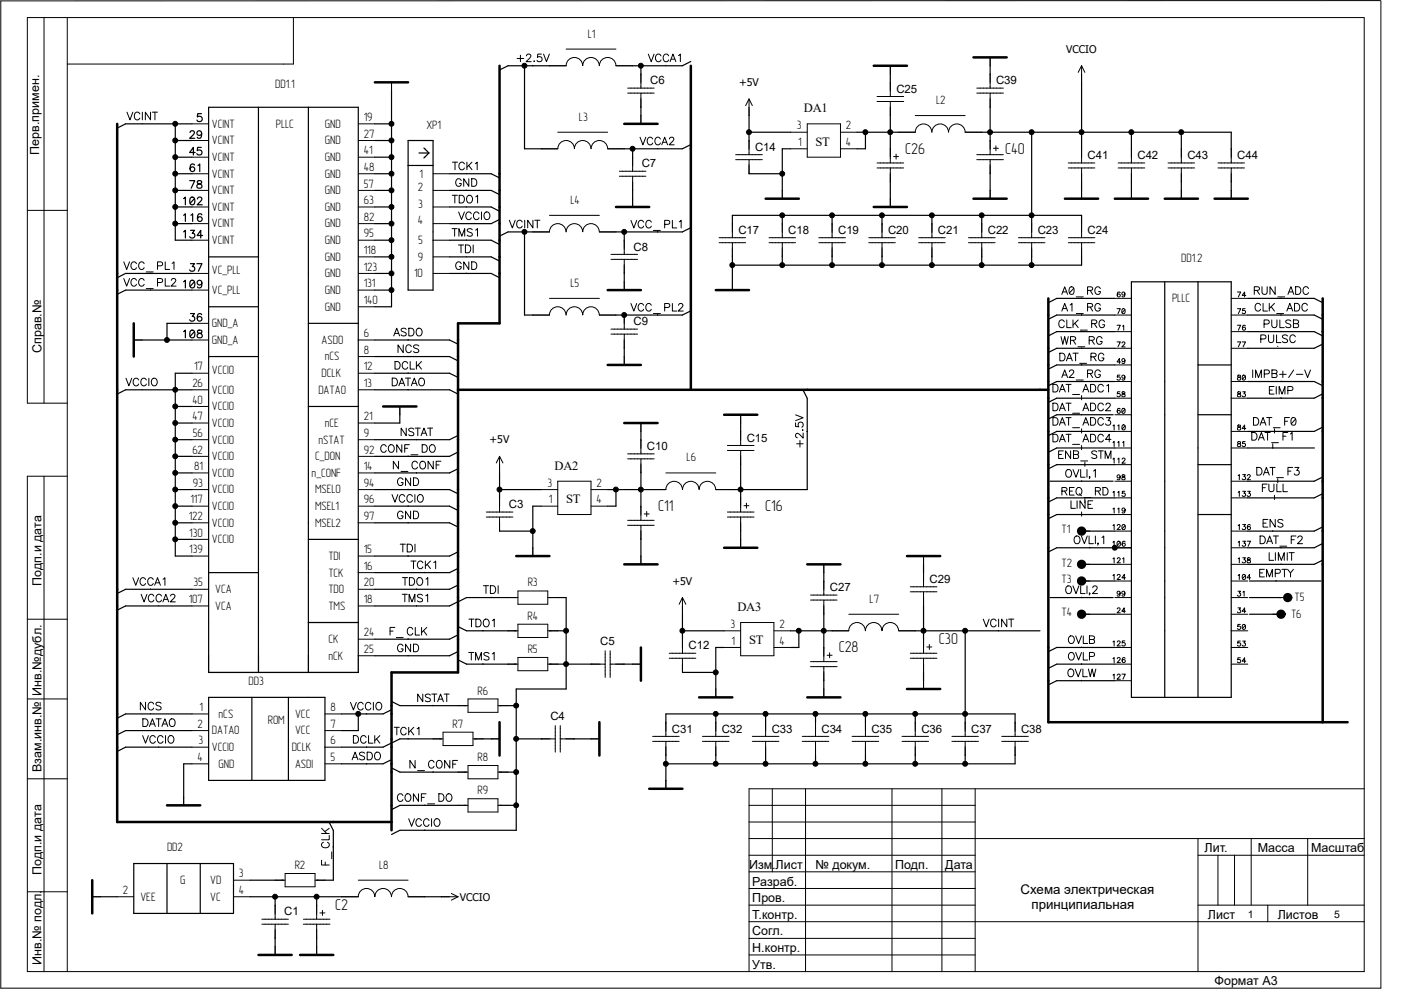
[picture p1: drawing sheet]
<svg xmlns="http://www.w3.org/2000/svg" width="297mm" height="210mm" viewBox="0 0 297 210" stroke-linecap="round" stroke-linejoin="round" font-family="sans-serif">
<defs><g id="words">
<g font-size="3.3">
<text x="191.9" y="32.6">C26</text>
<text x="213.1" y="32.6">C40</text>
<text x="139.5" y="108.4">C11</text>
<text x="162.2" y="108.4">C16</text>
<text x="199" y="136.6">C30</text>
<text x="177.8" y="138.3">C28</text>
<text x="71" y="193">C2</text>
</g>
<g font-size="2.8">
<text x="216.4" y="189.5">Схема электрическая</text>
<text x="218.7" y="192.7">принципиальная</text>
</g>
<g font-size="2.7">
<text x="170.4" y="23.9">DA1</text>
<text x="8.3" y="32.8" transform="rotate(-90 8.3 32.8)">Перв.примен.</text>
<text x="172.9" y="30.9">ST</text>
<text x="8.8" y="74.9" transform="rotate(-90 8.8 74.9)">Справ.№</text>
<text x="117.6" y="99.7">DA2</text>
<text x="120" y="106.7">ST</text>
<text x="8.8" y="124.3" transform="rotate(-90 8.8 124.3)">Подп.и дата</text>
<text x="156.3" y="129.6">DA3</text>
<text x="158.8" y="136.7">ST</text>
<text x="8.8" y="147.6" transform="rotate(-90 8.8 147.6)">Инв.№дубл.</text>
<text x="8.8" y="163.8" transform="rotate(-90 8.8 163.8)">Взам.инв.№</text>
<text x="8.8" y="185.6" transform="rotate(-90 8.8 185.6)">Подп.и дата</text>
<text x="158.8" y="184.3">Изм.</text>
<text x="164.4" y="184.3">Лист</text>
<text x="172.9" y="184.3">№ докум.</text>
<text x="189.8" y="184.3">Подп.</text>
<text x="200.4" y="184.3">Дата</text>
<text x="255.4" y="180.8">Лит.</text>
<text x="266.7" y="180.8">Масса</text>
<text x="278" y="180.8">Масштаб</text>
<text x="159.5" y="187.8">Разраб.</text>
<text x="159.5" y="191.4">Пров.</text>
<text x="159.5" y="194.9">Т.контр.</text>
<text x="256.1" y="194.9">Лист</text>
<text x="270.9" y="194.9">Листов</text>
<text x="159.5" y="198.4">Согл.</text>
<text x="159.5" y="201.9">Н.контр.</text>
<text x="8.8" y="204.7" transform="rotate(-90 8.8 204.7)">Инв.№ подл.</text>
<text x="159.5" y="205.5">Утв.</text>
<text x="257.5" y="209">Формат А3</text>
</g>
<g font-size="2.6">
<text x="124.6" y="8">L1</text>
<text x="58.3" y="18.6">DD1.1</text>
<text x="198.5" y="22.1">L2</text>
<text x="44.9" y="27.1">VCINT</text>
<text x="58.5" y="27.1">PLLC</text>
<text x="68.9" y="27.1">GND</text>
<text x="77.1" y="29.2">27</text>
<text x="77.1" y="25.7">19</text>
<text x="90.4" y="27.5">XP1</text>
<text x="122.7" y="25.6">L3</text>
<text x="169" y="27.5">3</text>
<text x="179.4" y="27.5">2</text>
<text x="44.9" y="30.6">VCINT</text>
<text x="44.9" y="34.1">VCINT</text>
<text x="68.9" y="30.6">GND</text>
<text x="68.9" y="34.1">GND</text>
<text x="77.1" y="32.7">41</text>
<text x="169.2" y="31">1</text>
<text x="179.4" y="31">4</text>
<text x="44.9" y="37.7">VCINT</text>
<text x="44.9" y="41.2">VCINT</text>
<text x="68.9" y="37.7">GND</text>
<text x="68.9" y="41.2">GND</text>
<text x="77.1" y="36.3">48</text>
<text x="77.1" y="39.8">57</text>
<text x="88.6" y="40.5">2</text>
<text x="88.9" y="37.7">1</text>
<text x="44.9" y="44.7">VCINT</text>
<text x="68.9" y="44.7">GND</text>
<text x="77.1" y="43.3">63</text>
<text x="77.1" y="46.8">82</text>
<text x="88.6" y="47.5">4</text>
<text x="88.7" y="44">3</text>
<text x="120.9" y="43.2">L4</text>
<text x="44.9" y="48.2">VCINT</text>
<text x="44.9" y="51.8">VCINT</text>
<text x="68.9" y="48.2">GND</text>
<text x="68.9" y="51.8">GND</text>
<text x="77.1" y="53.9">118</text>
<text x="77.1" y="50.4">95</text>
<text x="88.7" y="51.8">5</text>
<text x="44.9" y="58.1">VC_PLL</text>
<text x="68.9" y="55.3">GND</text>
<text x="68.9" y="58.8">GND</text>
<text x="77.1" y="57.4">123</text>
<text x="87.8" y="58.8">10</text>
<text x="88.6" y="55.3">9</text>
<text x="250.5" y="55.6">DD1.2</text>
<text x="44.9" y="62.4">VC_PLL</text>
<text x="68.9" y="65.9">GND</text>
<text x="68.9" y="62.4">GND</text>
<text x="77.1" y="64.5">140</text>
<text x="77.1" y="60.9">131</text>
<text x="121" y="60.9">L5</text>
<text x="248.5" y="64.1">PLLC</text>
<text x="44.9" y="69.4">GND_A</text>
<text x="77.1" y="71.5">6</text>
<text x="44.9" y="72.9">GND_A</text>
<text x="68.2" y="72.9">ASDO</text>
<text x="68.9" y="76.5">nCS</text>
<text x="77.1" y="75">8</text>
<text x="40.8" y="82.1">26</text>
<text x="41.1" y="78.6">17</text>
<text x="44.9" y="79.3">VCCIO</text>
<text x="44.9" y="83.5">VCCIO</text>
<text x="67.5" y="83.5">DATAO</text>
<text x="68.2" y="80">DCLK</text>
<text x="77.1" y="82.1">13</text>
<text x="77.1" y="78.6">12</text>
<text x="40.8" y="89.1">47</text>
<text x="40.8" y="85.6">40</text>
<text x="44.9" y="87">VCCIO</text>
<text x="77.1" y="89.1">21</text>
<text x="40.9" y="92.7">56</text>
<text x="44.9" y="90.6">VCCIO</text>
<text x="44.9" y="94.1">VCCIO</text>
<text x="67.5" y="94.1">nSTAT</text>
<text x="68.9" y="90.6">nCE</text>
<text x="77.1" y="92.7">9</text>
<text x="40.8" y="96.2">62</text>
<text x="41.1" y="99.7">81</text>
<text x="44.9" y="97.6">VCCIO</text>
<text x="44.9" y="101.1">VCCIO</text>
<text x="66.1" y="101.1">n_CONF</text>
<text x="66.8" y="97.6">C_DON</text>
<text x="77.1" y="96.2">92</text>
<text x="77.1" y="99.7">14</text>
<text x="145.6" y="97.9">L6</text>
<text x="40.4" y="106.8">117</text>
<text x="40.9" y="103.3">93</text>
<text x="44.9" y="104.6">VCCIO</text>
<text x="66.8" y="104.6">MSEL0</text>
<text x="77.1" y="103.3">94</text>
<text x="77.1" y="106.8">96</text>
<text x="116.1" y="103.3">3</text>
<text x="116.3" y="106.8">1</text>
<text x="126.5" y="103.3">2</text>
<text x="126.5" y="106.8">4</text>
<text x="40" y="110.3">122</text>
<text x="40.1" y="113.8">130</text>
<text x="44.9" y="108.2">VCCIO</text>
<text x="44.9" y="111.7">VCCIO</text>
<text x="66.8" y="111.7">MSEL2</text>
<text x="66.8" y="108.2">MSEL1</text>
<text x="77.1" y="110.3">97</text>
<text x="225.1" y="113.1">T1</text>
<text x="40.1" y="117.3">139</text>
<text x="44.9" y="115.2">VCCIO</text>
<text x="69.6" y="118.8">TDI</text>
<text x="77.1" y="117.3">15</text>
<text x="41" y="124.4">35</text>
<text x="45.6" y="125.8">VCA</text>
<text x="69.6" y="122.3">TCK</text>
<text x="69.6" y="125.8">TDO</text>
<text x="77.1" y="124.4">20</text>
<text x="77.1" y="120.9">16</text>
<text x="111.9" y="124.4">R3</text>
<text x="225.1" y="120.2">T2</text>
<text x="225.1" y="123.7">T3</text>
<text x="40" y="127.9">107</text>
<text x="45.6" y="129.3">VCA</text>
<text x="69.6" y="129.3">TMS</text>
<text x="77.1" y="127.9">18</text>
<text x="111.8" y="131.4">R4</text>
<text x="184.4" y="127.8">L7</text>
<text x="225.1" y="130.7">T4</text>
<text x="273.7" y="131.1">T6</text>
<text x="274.4" y="127.6">T5</text>
<text x="69.6" y="136.4">CK</text>
<text x="77.1" y="135">24</text>
<text x="154.9" y="133.2">3</text>
<text x="155.1" y="136.7">1</text>
<text x="165.2" y="133.2">2</text>
<text x="165.2" y="136.7">4</text>
<text x="69.6" y="139.9">nCK</text>
<text x="77.1" y="138.5">25</text>
<text x="111.9" y="138.5">R5</text>
<text x="52.7" y="145.2">DD3</text>
<text x="101.3" y="147.3">R6</text>
<text x="41.9" y="154.4">2</text>
<text x="42.3" y="150.8">1</text>
<text x="44.9" y="155.8">DATAO</text>
<text x="46.4" y="152.3">nCS</text>
<text x="56.8" y="153.6">ROM</text>
<text x="62.6" y="152.3">VCC</text>
<text x="62.6" y="155.8">VCC</text>
<text x="70.1" y="150.8">8</text>
<text x="70.1" y="154.4">7</text>
<text x="96" y="154.4">R7</text>
<text x="41.9" y="161.4">4</text>
<text x="42.1" y="157.9">3</text>
<text x="44.9" y="159.3">VCCIO</text>
<text x="61.8" y="159.3">DCLK</text>
<text x="70.1" y="157.9">6</text>
<text x="70.1" y="161.4">5</text>
<text x="101.3" y="161.4">R8</text>
<text x="46.4" y="162.8">GND</text>
<text x="62.6" y="162.8">ASDI</text>
<text x="101.3" y="168.5">R9</text>
<text x="35.4" y="180.4">DD2</text>
<text x="62.5" y="184.3">R2</text>
<text x="80.4" y="184.2">L8</text>
<text x="26.1" y="189.6">2</text>
<text x="29.8" y="191">VEE</text>
<text x="38.2" y="187.5">G</text>
<text x="44.6" y="191">VC</text>
<text x="44.6" y="187.5">VD</text>
<text x="50.7" y="186.1">3</text>
<text x="50.7" y="189.6">4</text>
</g>
<g font-size="2.4">
<text x="137.9" y="17.9">C6</text>
<text x="211.2" y="17.9">C39</text>
<text x="190.1" y="19.6">C25</text>
<text x="136.1" y="35.5">C7</text>
<text x="160.1" y="32">C14</text>
<text x="230.6" y="33.8">C41</text>
<text x="241.2" y="33.8">C42</text>
<text x="251.8" y="33.8">C43</text>
<text x="262.3" y="33.8">C44</text>
<text x="134.3" y="53.1">C8</text>
<text x="156.6" y="49.6">C17</text>
<text x="167.1" y="49.6">C18</text>
<text x="177.7" y="49.6">C19</text>
<text x="188.3" y="49.6">C20</text>
<text x="198.9" y="49.6">C21</text>
<text x="209.4" y="49.6">C22</text>
<text x="220" y="49.6">C23</text>
<text x="230.6" y="49.6">C24</text>
<text x="134.3" y="69">C9</text>
<text x="137.2" y="95.4">C10</text>
<text x="158.3" y="93.7">C15</text>
<text x="107.9" y="107.8">C3</text>
<text x="176" y="125.4">C27</text>
<text x="197.1" y="123.7">C29</text>
<text x="127.3" y="136.8">C5</text>
<text x="146" y="137.8">C12</text>
<text x="116.7" y="152.6">C4</text>
<text x="142.4" y="155.4">C31</text>
<text x="153" y="155.4">C32</text>
<text x="163.6" y="155.4">C33</text>
<text x="174.2" y="155.4">C34</text>
<text x="184.8" y="155.4">C35</text>
<text x="195.3" y="155.4">C36</text>
<text x="205.9" y="155.4">C37</text>
<text x="216.5" y="155.4">C38</text>
<text x="60.3" y="194.2">C1</text>
</g>
<g font-size="2.2">
<text x="226.1" y="11.2">VCCIO</text>
<text x="156.7" y="18.2">+5V</text>
<text x="103.8" y="94">+5V</text>
<text x="142.6" y="124">+5V</text>
<text x="97.5" y="191.1">VCCIO</text>
<text x="264.6" y="194.6">1</text>
<text x="282.9" y="194.6">5</text>
</g>
</g></defs>
<g fill="none" stroke="#000" stroke-width=".53">
<path d="M79.5 17.5h7M105.9 13.9v54.7h-8.8v74h-14.1v33.5M146.5 13.9v68.8M185.2 13.9h7.1M206.4 12.2h7M24.8 26.3v148h58.2M132.4 26.3h7M130.6 43.9h7M162.3 42.1h7.1M185.2 43.9h7.1M206.4 42.1h7M225.8 42.1h7"/>
<path d="M236.4 42.1h7M246.9 42.1h7.1M257.5 42.1h7.1M28.4 68.6v7M128.8 77.4h7.1M128.8 61.5h7.1M151.8 61.5h7M222.3 63.3v89.9h63.4M280.4 63.3v89.9M81.2 86.2h7.1M97.1 82.7h125.2M132.4 89.7h7"/>
<path d="M153.5 88h7.1M109.4 117.9h7.1M132.4 119.7h7M153.5 116.2h7.1M171.2 119.7h7M192.3 117.9h7M135.9 137.3v7.1M105.9 153.2v7.1M127.1 153.2v7.1M148.2 147.9h7.1M171.2 147.9h7M192.3 146.1h7"/>
<path d="M35.4 170.8h7.1M137.6 167.3h7.1M19.6 186.7v7M54.8 202.5h7M63.6 202.5h7.1"/>
</g>
<g fill="none" stroke="#000" stroke-width=".25">
<path d="M83 19.2v10.6M111.2 13.9v17.7h3.5M116.5 13.9h-8.8l-1.8 .9M134.1 13.9h1.8M135.9 13.9v1.8M146.5 13l-1.8 .9h-8.8M188.8 15.7v1.8M209.9 13.9v1.8M229.3 17.5v14.1M37.2 29.8v7.1M37.2 26.3h-10.6l-1.8 .9M37.2 26.3v3.5"/>
<path d="M37.2 36.9v3.5M37.2 36.9h3.5M37.2 33.3h3.5M37.2 26.3h3.5M37.2 29.8h3.5M40.2 38.3h1.1l-.8 1.6M40.3 28.1l.1-.3 .5-.1 .3 .5-1 1.1h1.1M41.2 35a.47 .47 0 0 0-.7-.1 .91 .91 0 0 0 .3 1.5 .5 .5 0 0 0 .5-.5 .5 .5 0 0 0-.5-.5 .5 .5 0 0 0-.5 .5M41.4 32.3h-1.2l.8-1v1.6M41.9 38.4a.31 .31 0 0 0 .2 .5l.3 .1a.46 .46 0 0 1 .4 .4 .46 .46 0 0 1-.4 .5 .52 .52 0 0 1-.7-.3 .81 .81 0 0 1 1-.7l.1-.4a.6 .6 0 0 0-.9-.1zM42 35.1l.4-.3v1.6M42.7 31.3h-.8l-.1 .7a.57 .57 0 0 1 .9 0 .57 .57 0 0 1-.1 .8 .57 .57 0 0 1-.9-.2"/>
<path d="M42.7 24.1h-.8l-.1 .7a.59 .59 0 0 1 .9 0 .59 .59 0 0 1-.1 .9 .59 .59 0 0 1-.8-.2M42.8 28.3a.51 .51 0 0 1-.7 .4 .51 .51 0 0 1-.3-.8 .51 .51 0 0 1 .9 .1 .84 .84 0 0 1-.6 1.3l-.3-.2M54.8 22.8v116.3M65.4 22.8v116.3M79.5 36.9h3.5M79.5 33.3h3.5M79.5 26.3h3.5M79.5 29.8h3.5M83 29.8v7.1M83 36.9v3.5M86.5 29.8h5.3v31.7h-5.3zM86.5 35.1h5.3"/>
<path d="M88.8 32.4h2.1M89.9 31.4l1 1M90.9 32.4l-1 1.1M95.4 36.9h8.7l1.8 .8M132.4 31.6h1.7M134.1 31.6v1.7M135.9 22.8v1.7M146.5 30.7l-1.8 .9h-10.6M158.8 28h8.8M158.8 24.5v5.3M158.8 36.9h7.1M167.6 31.6h-1.7v8.8"/>
<path d="M181.7 28h8.8M183.5 28v3.6h-1.8M188.8 24.5v7.1M188.8 38.6v3.5M208.1 28h52.9v3.6M209.9 36.9v3.5M209.9 22.8v7M218.7 28v19.4M229.3 38.6v1.8M239.9 28v3.6M239.9 38.6v1.8M250.5 28v3.6"/>
<path d="M250.5 38.6v1.8M261 38.6v1.8M37.2 40.4v7M37.2 47.4v3.5h3.5M37.2 47.4h3.5M37.2 43.9h3.5M37.2 40.4h3.5M38.9 42.1l.4-.3v1.6M38.9 45.7l.4-.4v1.7M38.9 49.2l.4-.3v1.6M38.9 59.8l.4-.4v1.7M40.4 55.9h.8l-.4 .6a.55 .55 0 0 1 .4 .9 .55 .55 0 0 1-1-.2"/>
<path d="M40.4 48.9h.8l-.4 .6a.54 .54 0 0 1 .4 .8 .54 .54 0 0 1-1-.1M40.5 45.7l.3-.4v1.7M40.5 41.9a.5 .5 0 0 1 .7 .2l.1 .4a.74 .74 0 0 1-.5 .9h-.3l-.2-.3-.1-.6zM40.5 59.5a.5 .5 0 0 1 .7 .3l.1 .3a.74 .74 0 0 1-.5 1l-.3-.1-.2-.2-.1-.7zM40.7 58h-14.1l-1.8 .9M41.2 42.1l-.9 1M41.2 59.8l-.9 1M41.7 55.9h1.1l-.7 1.6M41.9 42.2l.3-.4h.3l.3 .3-.2 .6-.8 .7h1.1M42.8 45.6a.47 .47 0 0 0-.7-.2 .92 .92 0 0 0 .3 1.6 .5 .5 0 0 0 .5-.6 .5 .5 0 0 0-.5-.4 .5 .5 0 0 0-.5 .4M42.8 60a.5 .5 0 0 1-.7 .4 .5 .5 0 0 1-.2-.8 .5 .5 0 0 1 .8 .1l.1 .3a.74 .74 0 0 1-.6 1.1l-.3-.3M43 50h-1.2l.8-1.1v1.6"/>
<path d="M44.2 54.5h10.6M79.5 58h3.5M79.5 47.4h3.5M79.5 50.9h3.5M79.5 43.9h3.5M79.5 40.4h3.5M79.5 54.5h3.5M83 50.9v7.1M83 40.4v7M83 47.4v3.5M83 58v7.1h-3.5M95.4 50.9h8.7l1.8 1"/>
<path d="M95.4 43.9h8.7l1.8 .9M95.4 40.4h8.7l1.8 .9M95.4 58h8.7l1.8 .9M95.4 54.5h8.7l1.8 .9M105.9 46.5l-1.8 .9h-8.7M111.2 49.2v17.6h1.8M113 49.2h-5.3l-1.8 .9M132.4 49.2v1.7M132.4 58v1.8M134.1 40.4v1.7M146.5 48.3l-1.8 .9h-14.1M155.3 54.5v5.3"/>
<path d="M165.9 45.7v1.7M165.9 54.5v1.7M176.4 45.7v1.7M176.4 54.5v1.7M187 54.5v1.7M187 45.7v1.7M197.6 54.5v1.7M197.6 45.7v1.7M208.1 45.7v1.7M208.1 54.5v1.7M218.7 54.5v1.7M229.3 47.4v-1.7h-74v1.7"/>
<path d="M229.3 54.5v1.7h-74M239.9 59.8h21.1v88.1h-21.1zM246.9 59.8v88.1M254 59.8v88.1M30.1 72.1h10.6M38.9 70.3l.4-.3v1.6M40.4 66.5h.8l-.4 .6a.55 .55 0 0 1 .4 .9 .55 .55 0 0 1-1-.2M40.5 70.1a.5 .5 0 0 1 .7 .2l.1 .4a.74 .74 0 0 1-.5 .9h-.3l-.2-.2-.1-.7zM40.7 61.5h-14.1l-1.8 .9M40.7 68.6h-5.3v3.5M40.7 79.2h-3.5v38.7h3.5M41.2 70.3l-.9 1.1"/>
<path d="M41.9 70.1a.33 .33 0 0 0 .2 .6 .59 .59 0 0 1 .7 .2 .59 .59 0 0 1-.1 .7h-.5l-.4-.2a.81 .81 0 0 1 .9-.8l.1-.3a.59 .59 0 0 0-.9-.2zM42.8 66.7a.47 .47 0 0 0-.7-.1 .91 .91 0 0 0 .3 1.5 .5 .5 0 0 0 .4-.5 .5 .5 0 0 0-.5-.5 .5 .5 0 0 0-.5 .5M44.2 75.6v63.5M44.2 75.6v-52.8h31.8v116.3M44.2 65.1h10.6M44.2 75.6h10.6M65.4 68.6h10.6M79.5 79.2h15.8l1.8 .9M79.5 75.6h15.8l1.8 .9M79.5 72.1h15.8l1.8 .9M79.5 61.5h3.5M132.4 73.9v1.7"/>
<path d="M146.5 65.9l-1.8 .9h-14.1M236.4 66.8h-12.4l-1.7 .9M236.4 77.4h-12.4l-1.7 .9M236.4 73.9h-12.4l-1.7 .9M236.4 70.3h-12.4l-1.7 .9M236.4 63.3h-12.4l-1.7 .9M254 77.4h7M264.6 70.3h14l1.8 .9M264.6 63.3h14l1.8 .9M264.6 66.8h14l1.8 .9M280.4 73l-1.8 .9h-14M37.2 96.8h3.5"/>
<path d="M37.2 93.3h3.5M37.2 86.2h3.5M37.2 89.7h3.5M40.7 82.7h-14.1l-1.8 .9M65.4 86.2h10.6M79.5 82.7h15.8l1.8 .9M84.8 88v1.7h-5.3M97.1 95.9l-1.8 .9h-15.8M97.1 92.4l-1.8 .9h-15.8M97.1 99.4l-1.8 .9h-15.8M135.9 91.5v1.8M157 89.7v1.8"/>
<path d="M157 98.6v7M170.2 82.7l1 1.8v19.3h-15.9M236 88h-12l-1.7 .9M236.4 98.6h-12.4l-1.7 .8M236.4 91.5h-12.4l-1.7 .9M236.4 84.5h-12.4l-1.7 .8M236.4 80.9h-12.4l-1.7 .9M236.4 95h-12.4l-1.7 .9M254 88h7M254 98.6h7M264.6 80.9h14l1.8 .9M264.6 95h14.1"/>
<path d="M280.4 90.6l-1.8 .9h-14M280.4 83.5l-1.8 1h-14M37.2 103.8h3.5M37.2 114.4h3.5M37.2 107.4h3.5M37.2 110.9h3.5M37.2 100.3h3.5M65.4 114.4h10.6M79.5 107.4h15.8l1.8 .9M79.5 103.8h15.8l1.8 .9M79.5 110.9h15.8l1.8 .9M97.1 117.1l-1.8 .8h-15.8"/>
<path d="M105.9 103.8h8.8M105.9 100.3v5.3M105.9 112.6h7.1M114.7 107.4h-1.7v8.8M128.8 103.8h8.8M130.6 103.8v3.6h-1.8M135.9 100.3v7.1M135.9 114.4v3.5M157 112.6v1.8M195.8 119.7v1.8M229.3 119.7h7.1M229.3 112.6h7.1"/>
<path d="M236 102.1h-13.4M236.4 109.1h-12.4l-1.7 .9M236.4 105.6h-12.4l-1.7 .9M239.9 116.2h-15.9l-1.7 .9M254 109.1h7M280.4 118.8l-1.8 .9h-14M280.4 111.8l-1.8 .8h-14M280.4 115.3l-1.8 .9h-14M280.4 101.2l-1.8 .9h-14M280.4 104.7l-1.8 .9h-14M40.7 128.5h-14.1l-1.8 .9M40.7 125h-14.1l-1.8 .9"/>
<path d="M44.2 121.5h10.6M97.1 138.2l-1.8 .9h-15.8M97.1 134.7l-1.8 .9h-15.8M97.1 124.1l-1.8 .9h-15.8M97.1 120.6l-1.8 .9h-15.8M97.1 140l1.8 .9h8.8M97.1 132.9l1.8 .9h8.8M107.7 126.7h-8.8l-3.6 1.8h-15.8M118.3 133.8h1.7M118.3 126.7h1.7v19.4h-10.6v3.6M144.7 133.8h8.8M144.7 130.3v5.3"/>
<path d="M153.5 137.3h-1.7v8.8M167.6 133.8h8.8M169.4 133.8v3.5h-1.8M174.7 121.5v1.7M174.7 130.3v7M194.1 133.8h26.4M195.8 128.5v7.1M204.6 133.8v19.4M222.6 126.7h13.4M229.3 130.3h7.1M229.3 123.2h7.1M236.4 137.3h-12.4l-1.7 .9"/>
<path d="M264.9 126.7h6.7M264.9 130.3h6.7M264.9 123.2h15.2M40.7 155h-14.1l-1.8 .9M40.7 158.5h-14.1l-1.8 .9M40.7 151.4h-14.1l-1.8 .9M44.2 147.9h24.7v17.6h-24.7zM53.4 147.9v17.6M61.1 147.9v17.6M76 151.4v3.6h-3.6M83 148.8l1.8 .9h12.3M83 150.5l-1.8 .9h-8.8"/>
<path d="M91.8 156.7h-7l-3.6 1.8h-8.8M102.4 156.7h1.8M107.7 149.7h1.7M109.4 156.7h5.3M109.4 149.7v14.1M118.3 140.9h7M121.8 156.7h3.5M132.4 140.9h1.7M141.2 153.2v-1.8h74v1.8M144.7 142.6h7.1M151.8 151.4v1.8M162.3 151.4v1.8"/>
<path d="M172.9 151.4v1.8M174.7 144.4v1.7M183.5 151.4v1.8M194.1 151.4v1.8M195.8 142.6v1.8M236.4 140.9h-12.4l-1.7 .9M236.4 144.4h-12.4l-1.7 .9M40.7 162h-1.8v7.1M69.8 174.3l.9 1.8v10.6h-1.8M83 162.9l1.8 .9h12.3M83 161.1l-1.8 .9h-8.8M97.1 170.8h-12.3l-1.8 .9"/>
<path d="M107.7 170.8h1.7M107.7 163.8h1.7M109.4 163.8v12.3h-24.6l-1.8 .9M141.2 160.3v5.2M151.8 160.3v1.7M162.3 160.3v1.7M172.9 160.3v1.7M183.5 160.3v1.7M194.1 160.3v1.7M204.6 160.3v1.7M215.2 160.3v1.7h-74M21.3 190.2h3.5"/>
<path d="M28.4 183.2h21.1v10.5h-21.1zM35.4 183.2v10.5M42.5 183.2v10.5M53 186.7h5.3M58.3 190.2v1.8M58.3 199v1.8M67.1 190.2v1.8M67.1 199v1.8M72.4 190.2h-19.4M90.1 190.2h3.5"/>
</g>
<g fill="#000" stroke="#000" stroke-width=".21">
<circle cx="111.2" cy="13.9" r=".52"/>
<circle cx="135.9" cy="13.9" r=".52"/>
<circle cx="37.2" cy="29.8" r=".52"/>
<circle cx="37.2" cy="26.3" r=".52"/>
<circle cx="37.2" cy="36.8" r=".52"/>
<circle cx="37.2" cy="33.3" r=".52"/>
<circle cx="83" cy="29.8" r=".52"/>
<circle cx="83" cy="33.3" r=".52"/>
<circle cx="83" cy="36.8" r=".52"/>
<circle cx="83" cy="26.3" r=".52"/>
<circle cx="134.1" cy="31.5" r=".52"/>
<circle cx="158.8" cy="28" r=".52"/>
<circle cx="165.8" cy="36.8" r=".52"/>
<circle cx="183.5" cy="28" r=".52"/>
<circle cx="188.7" cy="28" r=".52"/>
<circle cx="209.9" cy="28" r=".52"/>
<circle cx="218.7" cy="28" r=".52"/>
<circle cx="229.3" cy="28" r=".52"/>
<circle cx="239.9" cy="28" r=".52"/>
<circle cx="250.4" cy="28" r=".52"/>
<circle cx="37.2" cy="43.9" r=".52"/>
<circle cx="37.2" cy="47.4" r=".52"/>
<circle cx="37.2" cy="40.4" r=".52"/>
<circle cx="83" cy="54.5" r=".52"/>
<circle cx="83" cy="47.4" r=".52"/>
<circle cx="83" cy="40.4" r=".52"/>
<circle cx="83" cy="43.9" r=".52"/>
<circle cx="83" cy="58" r=".52"/>
<circle cx="83" cy="50.9" r=".52"/>
<circle cx="111.2" cy="49.2" r=".52"/>
<circle cx="132.3" cy="49.2" r=".52"/>
<circle cx="155.3" cy="56.2" r=".52"/>
<circle cx="165.8" cy="56.2" r=".52"/>
<circle cx="165.8" cy="45.7" r=".52"/>
<circle cx="176.4" cy="45.7" r=".52"/>
<circle cx="176.4" cy="56.2" r=".52"/>
<circle cx="187" cy="45.7" r=".52"/>
<circle cx="187" cy="56.2" r=".52"/>
<circle cx="197.6" cy="45.7" r=".52"/>
<circle cx="197.6" cy="56.2" r=".52"/>
<circle cx="208.1" cy="45.7" r=".52"/>
<circle cx="208.1" cy="56.2" r=".52"/>
<circle cx="218.7" cy="45.7" r=".52"/>
<circle cx="218.7" cy="56.2" r=".52"/>
<circle cx="35.4" cy="72.1" r=".52"/>
<circle cx="83" cy="61.5" r=".52"/>
<circle cx="132.3" cy="66.8" r=".52"/>
<circle cx="37.2" cy="96.8" r=".52"/>
<circle cx="37.2" cy="82.7" r=".52"/>
<circle cx="37.2" cy="89.7" r=".52"/>
<circle cx="37.2" cy="93.2" r=".52"/>
<circle cx="37.2" cy="86.2" r=".52"/>
<circle cx="37.2" cy="100.3" r=".52"/>
<circle cx="37.2" cy="114.4" r=".52"/>
<circle cx="37.2" cy="107.3" r=".52"/>
<circle cx="37.2" cy="103.8" r=".52"/>
<circle cx="37.2" cy="110.9" r=".52"/>
<circle cx="105.9" cy="103.8" r=".52"/>
<circle cx="112.9" cy="112.6" r=".52"/>
<circle cx="130.6" cy="103.8" r=".52"/>
<circle cx="135.9" cy="103.8" r=".52"/>
<circle cx="157" cy="103.8" r=".52"/>
<circle cx="236.4" cy="116.2" r=".52"/>
<circle cx="120" cy="133.8" r=".52"/>
<circle cx="144.7" cy="133.8" r=".52"/>
<circle cx="169.4" cy="133.8" r=".52"/>
<circle cx="174.6" cy="133.8" r=".52"/>
<circle cx="195.8" cy="133.8" r=".52"/>
<circle cx="204.6" cy="133.8" r=".52"/>
<circle cx="75.9" cy="151.4" r=".52"/>
<circle cx="109.4" cy="149.7" r=".52"/>
<circle cx="109.4" cy="156.7" r=".52"/>
<circle cx="120" cy="140.9" r=".52"/>
<circle cx="151.7" cy="151.4" r=".52"/>
<circle cx="151.7" cy="142.6" r=".52"/>
<circle cx="162.3" cy="151.4" r=".52"/>
<circle cx="172.9" cy="151.4" r=".52"/>
<circle cx="183.5" cy="151.4" r=".52"/>
<circle cx="194" cy="151.4" r=".52"/>
<circle cx="204.6" cy="151.4" r=".52"/>
<circle cx="109.4" cy="170.8" r=".52"/>
<circle cx="109.4" cy="163.8" r=".52"/>
<circle cx="141.2" cy="162" r=".52"/>
<circle cx="151.7" cy="162" r=".52"/>
<circle cx="162.3" cy="162" r=".52"/>
<circle cx="172.9" cy="162" r=".52"/>
<circle cx="183.5" cy="162" r=".52"/>
<circle cx="194" cy="162" r=".52"/>
<circle cx="204.6" cy="162" r=".52"/>
<circle cx="58.3" cy="190.2" r=".52"/>
<circle cx="67.1" cy="190.2" r=".52"/>
</g>
<g fill="none" stroke="#000" stroke-width=".21">
<path d="M9.3 3.7v81.8M14.3 3.7v202.4M62.2 3.7v9.9h-47.9M83 17.5v1.7M109.6 12.4h1.4M110.3 11.7v1.4M111.6 11.9l.2-.3 .4-.1 .3 .1 .1 .3-1.1 1.2h1.1M113 13.8v.1M113.2 13h.1zM114.8 11.5h-.8l-.1 .7a.57 .57 0 0 1 .9 0 .57 .57 0 0 1-.1 .8 .57 .57 0 0 1-.8-.2M115.2 11.5l.7 1.6 .6-1.6M120 10.4h10.6"/>
<path d="M127.1 13.9a1.76 1.76 0 0 0-1.8-1.7 1.76 1.76 0 0 0-1.8 1.7 1.76 1.76 0 0 0-1.7-1.7 1.76 1.76 0 0 0-1.8 1.7h-3.5M127.1 13.9a1.76 1.76 0 0 1 1.7-1.7 1.76 1.76 0 0 1 1.8 1.7h3.5M133.1 19.7h2.8M133.1 18.7h5.6M135.9 15.7v3M137.5 11.5l.6 1.6 .6-1.6M138.7 19.7h-2.8v3.1M140.1 11.9a.6 .6 0 0 0-.6-.4 .6 .6 0 0 0-.5 .6 .67 .67 0 0 0 .2 .8 .67 .67 0 0 0 .9 0v-.2M141.2 13.8v.1M141.8 11.9a.6 .6 0 0 0-.7-.4 .6 .6 0 0 0-.5 .6 .67 .67 0 0 0 .2 .8 .67 .67 0 0 0 .9 0l.1-.2M142.1 13.1l.6-1.6 .6 1.6M142.3 12.6h.8"/>
<path d="M143.8 11.8l.4-.3v1.6M188.8 13.9v1.8M188.8 17.5v3M207.1 18.7h5.6M207.1 19.7h2.8M209.9 15.7v3M209.9 12.2v1.7M212.7 19.7h-2.8v3.1M229.3 13.9v3.6M229.3 13.9l-.7 1.4M229.3 13.9l.7 1.4M289.2 3.7h-283.4v81.8h8.5"/>
<path d="M289.2 3.7v202.4h-283.4v-105.1h8.5M292.7 .1l-292.5 .1v209.4h292.6v-209.4M26.9 23.8l.7 1.6 .6-1.6M29.7 24.2a.6 .6 0 0 0-.7-.4 .6 .6 0 0 0-.5 .6 .72 .72 0 0 0 .2 .8 .72 .72 0 0 0 .7 .2l.3-.4M30.1 26.2v.1M30.2 23.8v1.6M31.9 23.8v1.6l-1.1-1.6v1.6M32.3 23.8h1.1M32.8 23.8v1.6M40.7 36.9h3.5M40.7 33.3h3.5M40.7 26.3h3.5"/>
<path d="M40.7 29.8h3.5M76 36.9h3.5M76 33.3h3.5M76 26.3h3.5M76 29.8h3.5M91.8 36.9h3.6M95.9 34.4h1.1M96.5 34.4v1.6M97.8 38.3a.6 .6 0 0 0-.7-.4 .6 .6 0 0 0-.5 .6 .67 .67 0 0 0 .2 .9 .67 .67 0 0 0 .9-.1l.1-.4h-.4M98.5 34.8a.6 .6 0 0 0-.7-.4 .6 .6 0 0 0-.5 .6 .67 .67 0 0 0 .2 .9 .67 .67 0 0 0 .9-.1l.1-.2M98.9 36.8v.1M99 34.4v1.6"/>
<path d="M99.4 35.1l.7 .9M99.4 37.9v1.6l-1.1-1.6v1.6M100 37.9h.6a.86 .86 0 0 1 .5 .8 .86 .86 0 0 1-.5 .8h-.6zM100.1 34.4l-1.1 1.1M100.8 34.7l.4-.3v1.6M114.7 31.6l3.6-.1a1.76 1.76 0 0 1 1.7-1.7 1.76 1.76 0 0 1 1.8 1.7 1.77 1.77 0 0 1 1.8-1.7 1.77 1.77 0 0 1 1.7 1.7 1.76 1.76 0 0 1 1.8-1.7 1.76 1.76 0 0 1 1.7 1.7l3.6 .1M118.3 28h10.5M131.3 37.4h2.8M131.3 36.3h5.6M134.1 33.3v3M135.7 29.1l.6 1.6 .6-1.6M135.9 24.5v1.8"/>
<path d="M136.9 37.4h-2.8v3M138.4 29.5a.6 .6 0 0 0-.7-.4 .6 .6 0 0 0-.5 .6 .67 .67 0 0 0 .2 .9 .67 .67 0 0 0 .9-.1l.1-.2M139.4 31.5v.1M140 29.5a.6 .6 0 0 0-.7-.4 .6 .6 0 0 0-.4 .6 .67 .67 0 0 0 .2 .9 .67 .67 0 0 0 .8-.1l.1-.2M140.3 30.7l.6-1.6 .6 1.6M140.5 30.2h.8M141.9 29.5l.2-.3 .5-.1 .2 .2 .1 .3-1 1.1h1M156 33.9h2.8M156 32.8h5.6M158.8 21v3.5M158.8 21l.7 1.4M158.8 21l-.7 1.4"/>
<path d="M158.8 29.8v3M161.6 33.9h-2.8v3M167.6 31.6h3.6M167.6 28h3.6M171.2 26.3h7v7h-7zM178.2 31.6h3.5M178.2 28h3.5M185.9 20.5h5.7M185.9 21.5h2.9M185.9 35.6h5.7M188.8 31.6v3h-2.9M188.8 34.6h2.8"/>
<path d="M188.8 35.6v3M189.5 33.2h1M190 32.7v1M191.6 21.5h-2.8v3M194.1 24.5h10.5M197.6 28a1.76 1.76 0 0 0-1.8-1.7 1.76 1.76 0 0 0-1.7 1.7h-3.6M197.6 28a1.77 1.77 0 0 1 1.8-1.7 1.77 1.77 0 0 1 1.7 1.7 1.76 1.76 0 0 1 1.8-1.7 1.76 1.76 0 0 1 1.7 1.7h3.5M207.1 33.9h5.6M209.9 29.8v3h-2.8M209.9 32.8h2.8M209.9 33.9v3M210.6 31.5h1.1"/>
<path d="M211.2 30.9v1.1M226.5 34.6h5.6M226.5 35.6h2.8M229.3 31.6v3M232.1 35.6h-2.8v3M237.1 34.6h5.6M237.1 35.6h2.8M239.9 31.6v3M242.7 35.6h-2.8v3M247.6 34.6h5.7M247.6 35.6h2.9M250.5 31.6v3"/>
<path d="M253.3 35.6h-2.8v3M258.2 34.6h5.7M258.2 35.6h2.8M261 31.6v3M263.9 35.6h-2.9v3M5.8 44.6h8.5M26.2 59.1l.7 1.6 .6-1.6M26.2 55.5l.7 1.7 .6-1.7M28.9 59.5a.6 .6 0 0 0-.7-.4 .6 .6 0 0 0-.4 .6 .67 .67 0 0 0 .2 .8 .67 .67 0 0 0 .8 0l.1-.2M28.9 55.9a.6 .6 0 0 0-.7-.4 .6 .6 0 0 0-.4 .7 .67 .67 0 0 0 .2 .8 .67 .67 0 0 0 .8-.1l.1-.1M30.6 59.5a.6 .6 0 0 0-.7-.4 .6 .6 0 0 0-.5 .6 .67 .67 0 0 0 .2 .8 .67 .67 0 0 0 .9 0l.1-.2M30.6 55.9a.6 .6 0 0 0-.7-.4 .6 .6 0 0 0-.5 .7 .67 .67 0 0 0 .2 .8 .67 .67 0 0 0 .9-.1l.1-.1"/>
<path d="M31 57.7h1.5M31.9 57.9v.1M33.4 59.9h.7l.4-.3a.43 .43 0 0 0-.4-.5h-.7v1.6M33.4 56.4h.7l.4-.3a.43 .43 0 0 0-.4-.6h-.7v1.6M35 59.1v1.6h1M35 55.5v1.7h1M36.3 59.5l.2-.3 .5-.1 .2 .1 .1 .3-1 1.2h1M36.5 55.9l.4-.4v1.6M40.7 58h3.5M40.7 47.4h3.5M40.7 43.9h3.5M40.7 50.9h3.5"/>
<path d="M40.7 40.4h3.5M76 58h3.5M76 54.5h3.5M76 47.4h3.5M76 43.9h3.5M76 50.9h3.5M76 40.4h3.5M91.8 58h3.6M91.8 54.5h3.6M91.8 47.4h3.6M91.8 43.9h3.6M91.8 50.9h3.6"/>
<path d="M91.8 40.4h3.6M95.8 48.5h1.1M95.9 41.4h1.1M96.4 48.5v1.6M96.4 41.4v1.7M97.2 52h1.1M97.2 45l.7 1.6 .6-1.6M97.3 50.1v-1.6l.6 1.6 .6-1.6v1.6M97.4 41.4h.5a.87 .87 0 0 1 .6 .8 .87 .87 0 0 1-.6 .9h-.5zM97.7 52v1.6M97.8 55.9a.6 .6 0 0 0-.7-.4 .6 .6 0 0 0-.5 .7 .67 .67 0 0 0 .2 .8 .67 .67 0 0 0 .9-.1l.1-.4h-.4M98.7 52h.5a.88 .88 0 0 1 .6 .8 .88 .88 0 0 1-.6 .8h-.5z"/>
<path d="M98.9 40.3v.1M98.9 43.8v.1M98.9 50.9h.1M98.9 54.4v.1M98.9 57.9v.1M99.2 41.5a.81 .81 0 0 1 1 .5 .81 .81 0 0 1-.5 1.1 .85 .85 0 0 1-.8-.6 .85 .85 0 0 1 .3-1zM99.4 55.5v1.7l-1.1-1.7v1.7M99.9 45.3a.6 .6 0 0 0-.7-.3 .6 .6 0 0 0-.4 .6 .67 .67 0 0 0 .2 .8 .67 .67 0 0 0 .8 0l.1-.2M100 55.5h.6a.86 .86 0 0 1 .5 .8 .86 .86 0 0 1-.5 .9h-.6zM100.1 48.7a.61 .61 0 0 0-1 .2l1 .8v.2l-.3 .2-.7-.2M100.3 52v1.6M100.6 47.3v.1"/>
<path d="M100.8 48.8l.4-.3v1.6M100.9 41.7l.4-.3v1.7M101.6 45.3a.6 .6 0 0 0-.7-.3 .6 .6 0 0 0-.5 .6 .67 .67 0 0 0 .2 .8 .67 .67 0 0 0 .9 0l.1-.2M102.1 45v1.6M102.9 45a.8 .8 0 0 1 1 .6 .8 .8 0 0 1-.5 1 .83 .83 0 0 1-.8-.6 .83 .83 0 0 1 .3-1zM108 46.7l.6 1.6 .6-1.6M110.7 47.1a.6 .6 0 0 0-.7-.4 .6 .6 0 0 0-.4 .6 .72 .72 0 0 0 .1 .8 .72 .72 0 0 0 .8 .2l.2-.3M111.2 49.1v.1M111.2 46.7v1.6M113 46.7v1.6l-1.1-1.6v1.6M113.4 46.7h1.1M113.9 46.7v1.6"/>
<path d="M116.5 45.7h10.6M120 49.2a1.76 1.76 0 0 0-1.7-1.8 1.76 1.76 0 0 0-1.8 1.8h-3.5M120 49.2a1.76 1.76 0 0 1 1.8-1.8 1.76 1.76 0 0 1 1.7 1.8 1.76 1.76 0 0 1 1.8-1.8 1.76 1.76 0 0 1 1.8 1.8M127.1 49.2h3.5M129.5 55h2.9M129.5 54h5.7M132.4 50.9v3.1M132.4 59.8v1.7M133.8 46.7l.6 1.6 .6-1.6M134.1 42.1v1.8M135.2 55h-2.8v3M136.5 47.1a.6 .6 0 0 0-.7-.4 .6 .6 0 0 0-.5 .6 .67 .67 0 0 0 .2 .9 .67 .67 0 0 0 .9-.1l.1-.1"/>
<path d="M138.1 47.1a.6 .6 0 0 0-.7-.4 .6 .6 0 0 0-.5 .6 .67 .67 0 0 0 .2 .9 .67 .67 0 0 0 .9-.1l.1-.1M138.5 48.9h1.5M139.4 49.1v.1M140.9 47.6h.7l.4-.3a.43 .43 0 0 0-.4-.6h-.7v1.6M142.6 46.7v1.6h.9M144 47.1l.4-.4v1.6M152.5 51.5h2.8M152.5 50.4h5.6M155.3 47.4v3M155.3 59.8v1.7M158.1 51.5h-2.8v3M163 51.5h2.9"/>
<path d="M163 50.4h5.7M165.9 40.4v1.7M165.9 47.4v3M168.7 51.5h-2.8v3M173.6 51.5h2.8M173.6 50.4h5.7M176.4 47.4v3M179.3 51.5h-2.9v3M184.2 50.4h5.6M184.2 51.5h2.8M187 47.4v3M188.8 42.1v1.8"/>
<path d="M189.8 51.5h-2.8v3M194.8 50.4h5.6M194.8 51.5h2.8M197.6 47.4v3M200.4 51.5h-2.8v3M205.3 50.4h5.7M205.3 51.5h2.8M208.1 47.4v3M209.9 40.4v1.7M211 51.5h-2.9v3M215.9 50.4h5.6M215.9 51.5h2.8"/>
<path d="M218.7 47.4v3M221.5 51.5h-2.8v3M226.5 50.4h5.6M226.5 51.5h2.8M229.3 40.4v1.7M229.3 47.4v3M232.1 51.5h-2.8v3M239.9 40.4v1.7M250.5 40.4v1.7M261 40.4v1.7M28.4 72.1h1.7M31 61.2h1.5"/>
<path d="M31.9 61.4v.1M40.7 72.1h3.5M40.7 79.2h3.5M40.7 68.6h3.5M40.7 61.5h3.5M76 72.1h3.5M76 75.6h3.5M76 65.1h3.5M76 79.2h3.5M76 61.5h3.5M83.5 71.2l.6-1.6 .6 1.6M83.7 70.7h.8"/>
<path d="M83.8 76.7h.5a.86 .86 0 0 1 .6 .8 .86 .86 0 0 1-.6 .8h-.5zM85.5 73.2v1.6l-1.1-1.6v1.6M86.1 69.8a.61 .61 0 0 0-.6-.2 .61 .61 0 0 0-.5 .4l.2 .3 .8 .2 .1 .5a.71 .71 0 0 1-1.1 0M86.4 77.1a.6 .6 0 0 0-.6-.4 .6 .6 0 0 0-.5 .6 .67 .67 0 0 0 .2 .9 .67 .67 0 0 0 .9-.1v-.2M86.5 72v.1M86.5 75.5v.1M86.5 79.1v.1M86.7 69.6h.5a.87 .87 0 0 1 .6 .8 .87 .87 0 0 1-.6 .8h-.5zM87 76.7v1.6h.9M87.2 73.5a.6 .6 0 0 0-.7-.4 .6 .6 0 0 0-.5 .7 .73 .73 0 0 0 .2 .7 .73 .73 0 0 0 .8 .2l.2-.3M88.3 76.7v1.6M88.5 69.7a.79 .79 0 0 1 1 .7 .79 .79 0 0 1-.8 .8 .97 .97 0 0 1-.2-1.5z"/>
<path d="M88.7 77.4l.7 .9M88.8 73.4a.62 .62 0 0 0-1.1 .1l.1 .3 .8 .3 .2 .4a.73 .73 0 0 1-1.1 0M89.4 76.7l-1.1 1.1M113 66.8h3.5M116.5 66.8a1.76 1.76 0 0 1 1.8-1.7 1.76 1.76 0 0 1 1.7 1.7M116.5 63.3h10.6M120 66.8a1.76 1.76 0 0 1 1.8-1.7 1.76 1.76 0 0 1 1.7 1.7 1.76 1.76 0 0 1 1.8-1.7 1.76 1.76 0 0 1 1.8 1.7M127.1 66.8h3.5M129.5 70.9h2.9M129.5 69.8h5.7M132.4 66.8v3M132.4 75.6v1.8"/>
<path d="M133.8 64.4l.6 1.6 .6-1.6M135.2 70.9h-2.8v3M136.5 64.7a.6 .6 0 0 0-.7-.3 .6 .6 0 0 0-.5 .6 .67 .67 0 0 0 .2 .8 .67 .67 0 0 0 .9 0l.1-.2M138.1 64.7a.6 .6 0 0 0-.7-.3 .6 .6 0 0 0-.5 .6 .67 .67 0 0 0 .2 .8 .67 .67 0 0 0 .9 0l.1-.2M138.5 66.5h1.5M139.4 66.7v.1M140.9 65.2h.7l.4-.3a.43 .43 0 0 0-.4-.5h-.7v1.6M142.6 64.4v1.6h.9M143.9 64.7l.1-.2 .5-.1 .2 .1 .1 .3-1 1.2h1.1M224.7 74.9h.6a.87 .87 0 0 1 .5 .8 .87 .87 0 0 1-.5 .8h-.6zM225 71.4l.3 1.6 .4-1.6 .4 1.6 .4-1.6M225.1 66l.6-1.6 .7 1.6"/>
<path d="M225.1 62.4l.6-1.6 .7 1.6M225.4 65.4h.7M225.4 79.5h.7M225.4 61.9h.7M225.7 68.3a.6 .6 0 0 0-.7-.5 .6 .6 0 0 0-.5 .7 .72 .72 0 0 0 .2 .8 .72 .72 0 0 0 .7 .1l.3-.3M226.1 76.5l.6-1.6 .6 1.6M226.2 67.9v1.6h.9M226.3 76h.8M226.7 78.8l.2-.3h.4l.3 .1 .1 .3-1.1 1.2h1.1M226.9 60.9a.52 .52 0 0 1 .8 .3v.3a.7 .7 0 0 1-.4 .9h-.2a1.01 1.01 0 0 1-.2-1.5zM226.9 64.7l.4-.3v1.6M227 72.2l.9-.1 .2-.4-.4-.3h-.7v1.6"/>
<path d="M227.5 74.9h1.1M227.5 67.9v1.6M227.5 72.2l.6 .8M227.7 61.2l-1 .9M227.9 68.6l.7 .9M228 74.9v1.6M228.2 66.5h1.5M228.2 63h1.5M228.5 73.6h1.5M228.6 67.9l-1.1 1.1M228.9 77.1h1.5M229.1 70h1.4"/>
<path d="M229.3 63.2v.1M229.3 66.7v.1M229.3 70.3h.1M229.3 73.8v.1M229.3 77.3v.1M230.6 65.1h.9l.2-.3-.1-.3-1-.1v1.6M230.6 61.6l.9-.1 .2-.2-.1-.3-1-.2v1.6M230.6 79.2h.9l.2-.3-.1-.3-1-.1v1.6M230.9 72.2l1-.1 .1-.4-.4-.3h-.7v1.6M231.1 65.1l.6 .9M231.1 61.6l.6 .8M231.1 79.2l.6 .9"/>
<path d="M231.3 75.7l.9-.1 .2-.4-.4-.3h-.7v1.6M231.5 68.6h.9l.2-.4-.4-.3h-.7v1.6M231.5 72.2l.5 .8M231.9 75.7l.5 .8M232 68.6l.6 .9M233.3 64.7a.6 .6 0 0 0-.7-.3 .6 .6 0 0 0-.5 .6 .67 .67 0 0 0 .2 .8 .67 .67 0 0 0 .9 0l.1-.4h-.4M233.3 61.2a.6 .6 0 0 0-.7-.4 .6 .6 0 0 0-.5 .6 .67 .67 0 0 0 .2 .9 .67 .67 0 0 0 .9-.1l.1-.4h-.4M233.3 78.8a.6 .6 0 0 0-.7-.3 .6 .6 0 0 0-.5 .6 .67 .67 0 0 0 .2 .8 .67 .67 0 0 0 .9 0l.1-.4h-.4M233.7 71.8l-.3-.3a.78 .78 0 0 0-.9 .3 .78 .78 0 0 0 .1 1 .56 .56 0 0 0 .7 .2 .56 .56 0 0 0 .4-.6h-.4M234 75.3l-.2-.3a.78 .78 0 0 0-.9 .3 .78 .78 0 0 0 .1 1 .56 .56 0 0 0 .7 .2 .56 .56 0 0 0 .3-.6h-.4M234.2 68.3l-.2-.4a.78 .78 0 0 0-1 .4 .78 .78 0 0 0 .2 1 .56 .56 0 0 0 .6 .2 .56 .56 0 0 0 .4-.6h-.4M236.4 66.8h3.5"/>
<path d="M236.4 63.3h3.5M236.4 70.3h3.5M236.4 73.9h3.5M236.4 77.4h3.5M236.8 69h.7l-.5 1M236.8 65.5h.7l-.5 1M236.8 72.5h.7l-.5 1.1M237.4 79.6h-.5v.4l.4-.1 .2 .2-.1 .4-.2 .1-.4-.2M237.5 62.1l-.1-.1a.52 .52 0 0 0-.6 .4 .52 .52 0 0 0 .4 .6 .33 .33 0 0 0 .3-.3 .33 .33 0 0 0-.3-.4 .33 .33 0 0 0-.3 .4M237.6 76.8h-.8l.5-.7v1M237.9 72.8l.2-.3 .4 .2-.7 .9h.7M238 65.5a.52 .52 0 0 1 .6 .4 .52 .52 0 0 1-.4 .6l-.3-.2z"/>
<path d="M238 69.2l.2-.2v1M238.5 79.9a.33 .33 0 0 1-.5 .3 .33 .33 0 0 1-.1-.5 .33 .33 0 0 1 .6 0v.2a.48 .48 0 0 1-.4 .7l-.2-.1M238.5 62.3a.33 .33 0 0 1-.5 .2 .33 .33 0 0 1-.1-.5 .33 .33 0 0 1 .6 .1v.2a.48 .48 0 0 1-.4 .7l-.2-.2M238.5 65.7l-.6 .6M238.5 76.4a.33 .33 0 0 1-.5 .3 .33 .33 0 0 1-.1-.6 .33 .33 0 0 1 .6 .1v.2a.48 .48 0 0 1-.4 .7l-.2-.1M261 66.8h3.6M261 63.3h3.6M261 70.3h3.6M261 73.9h3.6M262.4 69h.7l-.6 1M262.4 61.9h.7l-.6 1.1M262.4 65.5h.7l-.6 1"/>
<path d="M262.4 72.5h.7l-.6 1.1M262.5 79.6v.3l.6 .4a.33 .33 0 0 1-.5 .3 .33 .33 0 0 1-.1-.5l.5-.2v-.2zM263.4 72.5h.7l-.5 1.1M263.5 79.6a.52 .52 0 0 1 .6 .4 .52 .52 0 0 1-.3 .6l-.4-.2zM264 65.5h-.5l-.1 .4 .4-.1 .2 .2v.4l-.2 .1-.4-.2M264 69.1v-.1a.52 .52 0 0 0-.6 .4 .52 .52 0 0 0 .3 .6 .33 .33 0 0 0 .4-.3 .33 .33 0 0 0-.3-.3 .33 .33 0 0 0-.4 .3M264 79.8l-.6 .6M264.1 62.7h-.7l.5-.8v1.1M265.6 78.5v1.6M265.9 61.6l1-.1 .1-.4-.4-.3h-.7v1.6M266.5 61.6l.5 .8M267.3 64.7a.6 .6 0 0 0-.7-.4 .6 .6 0 0 0-.5 .7 .72 .72 0 0 0 .2 .7 .72 .72 0 0 0 .7 .2l.3-.3"/>
<path d="M267.3 71.9l.9-.1 .2-.2-.1-.4-.3-.2h-.7v1.7M267.6 60.8v1.2a.56 .56 0 0 0 .5 .4 .56 .56 0 0 0 .6-.4v-1.2M267.8 64.3v1.7h.9M268 68.7l.9-.1 .2-.2-.1-.4-.3-.1h-.7v1.6M268.1 79.3l.9-.1 .1-.2-.1-.4-.9-.1v1.6M268.9 71v1.2a.56 .56 0 0 0 .6 .5 .56 .56 0 0 0 .5-.5v-1.2M269.1 64.3v1.7M269.5 65l.7 1M269.6 67.9v1.1a.56 .56 0 0 0 .6 .5 .56 .56 0 0 0 .5-.5v-1.1M269.7 78.5l1 .1 .1 .3-.4 .3 .4 .3-.2 .5-.9 .1zM269.7 79.2h.7M270.2 64.3l-1.1 1.1"/>
<path d="M270.4 60.8v1.6l-1.1-1.6v1.6M270.7 71v1.7h.9M270.7 66.5h1.4M270.9 63h1.5M270.9 73.4v.1M271.3 79.4h1.4M271.4 67.9v1.6h.9M271.6 63.2v.1M271.6 66.7v.1M271.6 70.3h.1M272 78.7v1.4M272.8 66l.7-1.7 .6 1.7"/>
<path d="M273 71.3a.6 .6 0 0 0-.6-.3 .6 .6 0 0 0-.5 .4l.2 .3 .7 .3 .2 .4a.71 .71 0 0 1-1.1 0M273.1 65.4h.8M273.1 62.4l.6-1.6 .6 1.6M273.3 61.9h.8M273.7 68.1a.6 .6 0 0 0-.6-.3 .6 .6 0 0 0-.5 .5l.2 .2 .7 .3 .2 .5a.71 .71 0 0 1-1.1 0M274.2 67.9h.7l.3 .1v.5l-.3 .1a.42 .42 0 0 1 .4 .5 .42 .42 0 0 1-.4 .4h-.7zM274.2 68.6h.7M274.3 78.5l-1.1 1.6M274.5 64.3h.5a.87 .87 0 0 1 .6 .9 .87 .87 0 0 1-.6 .8h-.5zM274.6 71.4a.6 .6 0 0 0-.7-.4 .6 .6 0 0 0-.4 .7 .72 .72 0 0 0 .1 .7 .72 .72 0 0 0 .8 .2l.2-.3M274.7 60.8h.5a.87 .87 0 0 1 .6 .8 .87 .87 0 0 1-.6 .8h-.5zM274.8 79.4h1.4"/>
<path d="M276.6 78.5l.6 1.6 .7-1.6M277.2 64.7a.6 .6 0 0 0-.7-.4 .6 .6 0 0 0-.5 .7 .72 .72 0 0 0 .2 .7 .72 .72 0 0 0 .8 .2l.2-.3M277.4 61.2a.6 .6 0 0 0-.7-.4 .6 .6 0 0 0-.4 .6 .72 .72 0 0 0 .1 .8 .72 .72 0 0 0 .8 .2l.2-.3M26.7 80.2l.6 1.6 .6-1.6M29.4 80.6a.6 .6 0 0 0-.7-.4 .6 .6 0 0 0-.5 .6 .67 .67 0 0 0 .2 .9 .67 .67 0 0 0 .9-.1l.1-.2M30.1 82.6v.1M31 80.6a.6 .6 0 0 0-.7-.4 .6 .6 0 0 0-.4 .6 .67 .67 0 0 0 .2 .9 .67 .67 0 0 0 .8-.1l.1-.2M31.6 80.2v1.6M32.4 80.3a.8 .8 0 0 1 1 .5 .8 .8 0 0 1-.5 1 .83 .83 0 0 1-.8-.6 .83 .83 0 0 1 .3-.9zM40.7 93.3h3.5M40.7 82.7h3.5M40.7 89.7h3.5"/>
<path d="M40.7 96.8h3.5M40.7 86.2h3.5M76 93.3h3.5M76 82.7h3.5M76 89.7h3.5M76 96.8h3.5M81.9 94.7a.6 .6 0 0 0-.7-.4 .6 .6 0 0 0-.5 .6 .67 .67 0 0 0 .2 .9 .67 .67 0 0 0 .9-.1l.1-.2M82.7 94.4a.8 .8 0 0 1 .9 .5 .8 .8 0 0 1-.5 1 .83 .83 0 0 1-.8-.6 .83 .83 0 0 1 .4-.9zM83.2 80.2h.5a.87 .87 0 0 1 .6 .8 .87 .87 0 0 1-.6 .8h-.5zM84.5 97.8v1.7l-1.1-1.7v1.7M84.6 81.8l.6-1.6 .6 1.6M84.8 86.2v1.8"/>
<path d="M84.8 81.3h.8M85 100h1.5M85.2 94.3v1.6l-1.1-1.6v1.6M85.8 95.1h.6M86 80.2h1.1M86.1 90.8v1.6l-1.1-1.6v1.6M86.5 80.2v1.6M86.5 82.6v.1M86.5 96.7v.1M86.8 94.3h-1v1.6M87.1 96.5h1.5M87.2 81.8l.6-1.6 .7 1.6"/>
<path d="M87.4 81.3h.8M87.7 91a.61 .61 0 0 0-1 .2l1 .8v.2l-.3 .2-.7-.2M88 90.8h1.1M88.3 93.2v.1M88.5 98.2a.6 .6 0 0 0-.7-.4 .6 .6 0 0 0-.4 .7 .72 .72 0 0 0 .1 .7 .72 .72 0 0 0 .8 .2l.2-.3M88.6 90.8v1.6M89.1 80.3a.81 .81 0 0 1 .9 .5 .81 .81 0 0 1-.5 1 .85 .85 0 0 1-.8-.6 .85 .85 0 0 1 .4-.9zM89.3 92.4l.6-1.6 .6 1.6M89.3 97.9a.81 .81 0 0 1 1 .6 .81 .81 0 0 1-.5 1 .85 .85 0 0 1-.8-.6 .85 .85 0 0 1 .3-1zM89.5 94.3h.6a.86 .86 0 0 1 .5 .8 .86 .86 0 0 1-.5 .8h-.6zM89.5 91.9h.8M90.7 90.8h1"/>
<path d="M91.2 90.8v1.6M91.4 94.4a.8 .8 0 0 1 .9 .5 .8 .8 0 0 1-.5 1 .83 .83 0 0 1-.8-.6 .83 .83 0 0 1 .4-.9zM91.9 97.8v1.7l-1.1-1.7v1.7M92.5 98.6h.6M93.5 97.8h-1v1.7M105.9 96.8v3.5M105.9 96.8l.7 1.4M105.9 96.8l-.7 1.4M133.1 97.3h2.8M133.1 96.3h5.6M135.9 89.7v1.8M135.9 93.3v3"/>
<path d="M138.7 97.3h-2.8v3M154.2 95.5h2.8M154.2 94.5h5.7M157 88v1.7M157 91.5v3M159.9 95.5h-2.9v3.1M168.7 89.7v.7l.7 .1a.57 .57 0 0 1 0-.8 .57 .57 0 0 1 .8 .1 .57 .57 0 0 1-.2 .8M168.7 88l1.6 .6-1.6 .6M168.9 94.1h1.4M169.6 93.4v1.4M170.1 91.2h.2zM170.3 91.8v1.1l-1.2-1-.3 .1-.1 .2 .1 .5 .3 .1"/>
<path d="M171 91.5h.2M223.2 85.5h.6a.86 .86 0 0 1 .5 .8 .86 .86 0 0 1-.5 .8h-.6zM223.2 88.6h.6a.86 .86 0 0 1 .5 .8 .86 .86 0 0 1-.5 .8h-.6zM223.2 92.1h.6a.86 .86 0 0 1 .5 .8 .86 .86 0 0 1-.5 .8h-.6zM223.2 81.5h.6a.86 .86 0 0 1 .5 .8 .86 .86 0 0 1-.5 .8h-.6zM224.4 96.4h.7M224.6 87.1l.6-1.6 .7 1.6M224.6 90.2l.6-1.6 .7 1.6M224.6 93.7l.6-1.6 .7 1.6M224.6 83.1l.6-1.6 .7 1.6M224.8 89.7h.8M224.8 86.6h.8"/>
<path d="M224.8 93.2h.8M224.8 82.6h.8M225.1 80.1l.6-1.6 .7 1.6M225.4 95.6h-1v1.6h1M226 85.5h1.1M226 88.6h1.1M226 92.1h1.1M226 81.5h1.1M226.2 99.7a.78 .78 0 0 1 1 .6 .78 .78 0 0 1-.8 .9 .97 .97 0 0 1-.2-1.5zM226.6 81.5v1.6M226.6 85.5v1.6M226.6 88.6v1.6"/>
<path d="M226.6 92.1v1.6M227 95.6v1.6l-1.1-1.6v1.6M227.4 90.7h1.5M227.4 87.7h1.5M227.4 94.3h1.5M227.4 83.7h1.5M227.5 99.6l.6 1.6 .6-1.6M227.6 95.6l1 .2 .1 .3-.4 .3 .4 .3-.2 .5h-.9zM227.6 96.4h.7M228.2 80.6h1.5M229.1 99.6v1.6h1M229.1 97.8h1.5"/>
<path d="M229.3 80.8v.1M229.3 83.9v.9M229.3 87.9v.1M229.3 91v.8M229.3 94.5v.9M229.6 87.1l.6-1.6 .6 1.6M229.6 90.2l.6-1.6 .6 1.6M229.6 93.7l.6-1.6 .6 1.6M229.6 83.1l.6-1.6 .6 1.6M229.8 89.7h.8M229.8 86.6h.8M229.8 93.2h.8"/>
<path d="M229.8 82.6h.8M230 98v.9M230.5 99.6v1.6M231.2 85.5h.6a.86 .86 0 0 1 .5 .8 .86 .86 0 0 1-.5 .8h-.6zM231.2 88.6h.6a.86 .86 0 0 1 .5 .8 .86 .86 0 0 1-.5 .8h-.6zM231.2 92.1h.6a.86 .86 0 0 1 .5 .8 .86 .86 0 0 1-.5 .8h-.6zM231.2 81.5h.6a.86 .86 0 0 1 .5 .8 .86 .86 0 0 1-.5 .8h-.6zM231.9 99.9l.3-.3v1.6M232.5 95.9a.66 .66 0 0 0-1.1 .1l.2 .2 .8 .4 .1 .2v.2l-.3 .2-.7-.2M232.9 95.6h1M233.4 95.6v1.6M233.9 85.9a.6 .6 0 0 0-.7-.4 .6 .6 0 0 0-.4 .6 .68 .68 0 0 0 .2 .9 .68 .68 0 0 0 .9-.1v-.2"/>
<path d="M233.9 89a.6 .6 0 0 0-.7-.4 .6 .6 0 0 0-.4 .6 .68 .68 0 0 0 .2 .9 .68 .68 0 0 0 .9-.1v-.2M233.9 92.5a.6 .6 0 0 0-.7-.4 .6 .6 0 0 0-.4 .6 .68 .68 0 0 0 .2 .9 .68 .68 0 0 0 .9-.1v-.2M233.9 81.9a.6 .6 0 0 0-.7-.4 .6 .6 0 0 0-.4 .6 .68 .68 0 0 0 .2 .9 .68 .68 0 0 0 .9-.1v-.1M234.3 97.2v-1.6l.6 1.6 .6-1.6v1.6M234.5 85.9l.3-.4 .5 .1 .1 .2-.2 .6-.8 .7h1.1M234.6 88.6h.8l-.5 .6a.55 .55 0 0 1 .4 .9 .55 .55 0 0 1-.9-.2M234.6 81.8l.4-.3v1.6M235.6 93.2h-1.2l.8-1.1v1.6M236 90.3l.2-.2v1.1M236 93.8l.2-.2v1.1M236 97.4l.2-.2v1M236.4 91.5h3.5"/>
<path d="M236.4 80.9h3.5M236.4 84.5h3.5M236.4 95h3.5M236.4 98.6h3.5M236.4 88h3.5M237 90.3l.2-.2v1.1M237 93.8l.2-.2v1.1M237 97.4l.2-.2v1M237.4 83.1h-.5v.5l.4-.1 .2 .1-.1 .5-.2 .1-.4-.2M237.5 86.8l-.1-.1a.52 .52 0 0 0-.6 .3 .52 .52 0 0 0 .4 .7 .33 .33 0 0 0 .3-.3 .33 .33 0 0 0-.3-.4 .33 .33 0 0 0-.3 .3M237.9 97.4l.1-.2h.3l.2 .3-.6 .7h.7M238 83.1v.4l.5 .3a.33 .33 0 0 1-.4 .4 .33 .33 0 0 1-.1-.6l.5-.1v-.3z"/>
<path d="M238 86.7a.52 .52 0 0 1 .6 .3 .52 .52 0 0 1-.4 .7l-.3-.2zM238 90.2a.52 .52 0 0 1 .7 .3 .52 .52 0 0 1-.4 .7l-.4-.2zM238 93.8l.3-.2v1.1M238.5 86.8l-.6 .7M238.5 90.3l-.6 .7M261 91.5h3.6M261 80.9h3.6M261 84.5h3.6M261 95h3.6M262.5 90.2v.3l.6 .4a.33 .33 0 0 1-.5 .3 .33 .33 0 0 1-.1-.5l.5-.2v-.2zM262.5 83.1v.4l.6 .3a.33 .33 0 0 1-.5 .4 .33 .33 0 0 1-.1-.6l.5-.1v-.3zM262.5 93.7v.3l.6 .4a.33 .33 0 0 1-.5 .3 .33 .33 0 0 1-.1-.5l.5-.2v-.2z"/>
<path d="M263.5 83.1h.5l-.3 .4a.35 .35 0 0 1 .3 .6 .35 .35 0 0 1-.6-.1M264 93.7h-.5l-.1 .4 .4-.1 .2 .2v.4l-.2 .1-.4-.2M264.1 90.9h-.7l.5-.8v1.1M265.4 91.7h.6a.87 .87 0 0 1 .5 .9 .87 .87 0 0 1-.5 .8h-.6zM265.8 88.6h.5a.87 .87 0 0 1 .6 .8 .87 .87 0 0 1-.6 .8h-.5zM266.2 80.1v-1.6l.6 1.6 .6-1.6v1.6M266.5 99.1h.5a.87 .87 0 0 1 .6 .9 .87 .87 0 0 1-.6 .8h-.5zM266.8 93.4l.6-1.7 .7 1.7M267 92.8h.8M267.2 90.2l.6-1.6 .6 1.6M267.4 89.7h.8M268.2 91.7h1.1"/>
<path d="M268.6 88.6h1.1M268.7 91.7v1.7M269.1 88.6v1.6M269.1 82.7h.6M269.3 99.1h1.1M269.6 93.9h1.5M269.8 99.1v1.7M269.9 94.1v.9M270 90.7h1.4M270.1 82h-1v1.6h1M270.2 91v.8M270.6 82v1.6"/>
<path d="M271.2 83.6v-1.6l.6 1.6 .6-1.6v1.6M271.6 80.8v.1M271.6 84.3v.2M272 92.5h.6M272.4 89.3h.6M273 91.7h-1v1.7M273 82.8h.7l.4-.3a.43 .43 0 0 0-.4-.5h-.7v1.6M273.1 99.9h.6M273.4 88.6h-1v1.6M273.6 92.1l.4-.4v1.7M273.9 88.6a.5 .5 0 0 1 .8 .3l.1 .4a.74 .74 0 0 1-.5 .9l-.4-.1-.1-.2-.1-.6zM274.1 99.1h-1v1.7"/>
<path d="M274.5 99.1h.9l-.5 .7a.54 .54 0 0 1 .4 .8 .54 .54 0 0 1-.9-.1M274.7 88.9l-.9 1M9.3 101v105.1M40.7 103.8h3.5M40.7 107.4h3.5M40.7 100.3h3.5M40.7 110.9h3.5M40.7 117.9h3.5M40.7 114.4h3.5M76 103.8h3.5M76 107.4h3.5M76 100.3h3.5"/>
<path d="M76 110.9h3.5M76 117.9h3.5M83.1 104.9l.6 1.6 .6-1.6M84.9 115.4h1.1M85.4 115.4v1.7M85.4 101.7a.6 .6 0 0 0-.6-.3 .6 .6 0 0 0-.5 .6 .67 .67 0 0 0 .2 .8 .67 .67 0 0 0 .9 0v-.4h-.3M85.4 108.8a.6 .6 0 0 0-.6-.4 .6 .6 0 0 0-.5 .6 .67 .67 0 0 0 .2 .9 .67 .67 0 0 0 .9-.1v-.4h-.3M85.8 105.3a.6 .6 0 0 0-.7-.4 .6 .6 0 0 0-.5 .6 .67 .67 0 0 0 .2 .9 .67 .67 0 0 0 .9-.1l.1-.2M86.3 115.4h.6a.88 .88 0 0 1 .6 .8 .88 .88 0 0 1-.6 .9h-.6zM86.5 103.7v.1M86.5 107.3v.1M86.5 110.8v.1"/>
<path d="M86.5 117.9h.1M87.1 101.4v1.6l-1.1-1.6v1.6M87.1 108.4v1.6l-1.1-1.6v1.6M87.1 119h1.1M87.4 105.3a.6 .6 0 0 0-.6-.4 .6 .6 0 0 0-.5 .6 .67 .67 0 0 0 .2 .9 .67 .67 0 0 0 .9-.1v-.2M87.7 101.4h.5a.86 .86 0 0 1 .6 .8 .86 .86 0 0 1-.6 .8h-.5zM87.7 108.4h.5a.86 .86 0 0 1 .6 .8 .86 .86 0 0 1-.6 .8h-.5zM87.7 119v1.6M88 104.9v1.6M88 115.4v1.7M88.3 100.2v.1M88.8 105a.8 .8 0 0 1 1 .5 .8 .8 0 0 1-.5 1 .83 .83 0 0 1-.8-.6 .83 .83 0 0 1 .3-.9z"/>
<path d="M89.7 119.4a.6 .6 0 0 0-.7-.4 .6 .6 0 0 0-.5 .6 .67 .67 0 0 0 .2 .9 .67 .67 0 0 0 .9-.1l.1-.2M90.2 119v1.6M90.6 119.7l.7 .9M91.3 119l-1.1 1.1M92 119.3l.4-.3v1.6M103.1 109.7h2.8M103.1 108.6h5.7M105.9 105.6v3M108.8 109.7h-2.9v2.9M113 116.2v1.7M114.7 103.8h3.6M114.7 107.4h3.6"/>
<path d="M118.3 102.1h7v7h-7zM125.3 103.8h3.5M125.3 107.4h3.5M133.1 111.4h5.6M135.9 111.4v3M135.9 107.4v3h-2.8M135.9 110.4h2.8M135.9 117.9v1.8M136.6 109h1M137.1 108.5v1M137.6 103.8h3.6a1.77 1.77 0 0 1 1.7-1.7 1.77 1.77 0 0 1 1.8 1.7 1.76 1.76 0 0 1 1.8-1.7 1.76 1.76 0 0 1 1.7 1.7 1.76 1.76 0 0 1 1.8-1.7 1.76 1.76 0 0 1 1.7 1.7h3.6M141.2 100.3h10.6"/>
<path d="M154.2 109.7h5.7M157 109.7v2.9M157 108.6h2.9M157 105.6v3h-2.8M157 114.4v1.8M157.7 107.3h1.1M158.3 106.7v1.1M174.7 119.7v1.8M195.8 117.9v1.8M225.1 104.2l1-.1 .1-.2-.1-.4-1-.1v1.6M225.7 104.2l.5 .8M226.8 104.2h.6"/>
<path d="M227.1 106.2v1.6h.9M227.8 103.4h-1v1.6h1M228 113.8a.78 .78 0 0 1 1 .6 .78 .78 0 0 1-.8 .9 .97 .97 0 0 1-.2-1.5zM228.4 106.2v1.6M228.4 103.5a.8 .8 0 0 1 1 .5 .8 .8 0 0 1-.5 1 .83 .83 0 0 1-.8-.6 .83 .83 0 0 1 .3-.9zM228.8 104.7l.5 .5M229.3 119.7h1.8M229.3 112.6h1.8M229.3 113.7l.6 1.6 .6-1.6M229.3 102v.1M229.3 108.6v.9M229.8 105.5h1.5"/>
<path d="M230 105.8v.9M230.1 106.2v1.6l-1.1-1.6v1.6M230.7 107h.6M230.9 113.7v1.6h.9M231.1 101.2h-.2h.2l-.2 .3M231.1 116.1v.1M231.7 106.2h-1v1.6h1M232.2 104.2l1-.1 .1-.2-.1-.4-1-.1v1.6M232.2 113.7v1.6M232.8 104.2l.5 .8M232.9 115.3h-.2h.2l-.2 .3M233.6 114l.4-.3v1.6"/>
<path d="M233.8 103.4h.6a.86 .86 0 0 1 .5 .8 .86 .86 0 0 1-.5 .8h-.6zM236 118.5l.2-.2v1.1M236 111.5l.2-.2v1M236 104.4l.2-.2v1.1M236 107.9l.2-.2v1.1M236 115l.2-.2v1.1M236.4 119.7h3.5M236.4 112.6h3.5M236.4 109.1h3.5M236.4 102.1h3.5M236.4 105.6h3.5M236.4 116.2h3.5"/>
<path d="M236.9 118.6l.1-.2 .3-.1 .2 .3-.7 .8h.7M236.9 111.5l.1-.2h.3l.2 .3-.7 .7h.7M237 114.9a.52 .52 0 0 1 .6 .3 .52 .52 0 0 1-.4 .7l-.3-.2zM237 104.4l.2-.2v1.1M237 107.9l.2-.2v1.1M237.5 101.1a.33 .33 0 0 1-.5 .2 .33 .33 0 0 1-.1-.5 .33 .33 0 0 1 .5 .1l.1 .2a.48 .48 0 0 1-.4 .7l-.2-.2M237.5 115l-.6 .7M238 100.8v.3l.5 .3a.33 .33 0 0 1-.4 .4 .33 .33 0 0 1-.1-.6l.5-.1v-.2zM238 111.3a.52 .52 0 0 1 .7 .4 .52 .52 0 0 1-.4 .6l-.4-.2zM238 118.5l.3-.2v1.1M238.5 104.2h-.5l-.1 .5 .4-.1 .2 .1v.5l-.2 .1-.4-.2M238.5 108.1a.34 .34 0 0 1-.4 .3 .34 .34 0 0 1-.2-.5 .34 .34 0 0 1 .6 0v.2a.51 .51 0 0 1-.4 .7l-.2-.1"/>
<path d="M238.5 115v-.1a.49 .49 0 0 0-.6 .4 .49 .49 0 0 0 .5 .5 .34 .34 0 0 0 0-.6 .34 .34 0 0 0-.5 .3M238.5 111.5l-.6 .6M261 119.7h3.6M261 112.6h3.6M261 102.1h3.6M261 105.6h3.6M261 116.2h3.6M262.5 118.5l.3-.2v1.1M262.5 111.5l.3-.2v1M262.5 100.9l.3-.2v1M262.5 104.4l.3-.2v1.1M262.5 115l.3-.2v1.1"/>
<path d="M263.5 118.3h.6l-.4 .4a.36 .36 0 0 1 .3 .6 .36 .36 0 0 1-.6-.1M263.5 111.3h.6l-.4 .4a.36 .36 0 0 1 .3 .6 .36 .36 0 0 1-.6-.2M263.5 100.7h.6l-.4 .4a.36 .36 0 0 1 .3 .6 .36 .36 0 0 1-.6-.1M263.5 104.2h.6l-.4 .4a.36 .36 0 0 1 .3 .6 .36 .36 0 0 1-.6-.1M263.5 114.8h.6l-.4 .4a.36 .36 0 0 1 .3 .6 .36 .36 0 0 1-.6-.1M264.4 114.8h.7l-.5 1.1M264.5 100.9l.2-.2h.2l.2 .3-.7 .7h.7M264.5 118.4v.3a.44 .44 0 0 1 .5 .1 .44 .44 0 0 1 0 .5h-.5v-.4l.6-.3-.2-.3zM264.5 104.2h.6l-.3 .4a.36 .36 0 0 1 .2 .6 .36 .36 0 0 1-.6-.1M265.1 111.4l-.1-.1a.49 .49 0 0 0-.6 .5 .49 .49 0 0 0 .6 .5 .34 .34 0 0 0 0-.6 .34 .34 0 0 0-.5 .3M267.2 113.7h.5a.87 .87 0 0 1 .6 .8 .87 .87 0 0 1-.6 .8h-.5zM267.6 103.4h.7"/>
<path d="M267.8 111h.6M267.9 100.8l.6-1.7 .6 1.7M268.1 100.2h.8M268.6 115.3l.6-1.6 .6 1.6M268.7 102.7h-1.1v1.6M268.8 114.8h.8M268.8 110.2h-1v1.6h1M269 102.7v1.1a.55 .55 0 0 0 .6 .5 .55 .55 0 0 0 .5-.5v-1.1M269.1 117.2v1.7h.9M269.9 112.6h.1M270 113.7h1.1M270.2 105.1v.9"/>
<path d="M270.4 110.2v1.6l-1.1-1.6v1.6M270.4 117.2v1.7M270.5 113.7v1.6M270.7 101.3h1.4M270.7 102.7v1.6h.9M270.9 101.5v.9M271 118.9v-1.7l.7 1.7 .6-1.7v1.7M271.4 115.8h1.4M271.6 116.1v.1M271.6 119.6v.1M272 110.4a.61 .61 0 0 0-.6-.3 .61 .61 0 0 0-.5 .5l.2 .2a1.08 1.08 0 0 1 .9 .6v.2a.73 .73 0 0 1-1.1 0M272 102.7v1.6h1"/>
<path d="M272.9 117.2v1.7M273.3 117.2h1.1M273.8 114.5h.6M273.9 117.2v1.7M274.8 113.7h-1v1.6M275.2 114.1l.3-.4h.3l.3 .3-.2 .6-.8 .7h1.1M5.8 131.3h8.5M28.2 122.5l.6 1.6 .6-1.6M29.9 126l.6 1.7 .7-1.7M30.9 122.9a.6 .6 0 0 0-.7-.4 .6 .6 0 0 0-.5 .6 .67 .67 0 0 0 .2 .9 .67 .67 0 0 0 .9-.1l.1-.1M31.9 124.9v.1M32.5 122.9a.6 .6 0 0 0-.7-.4 .6 .6 0 0 0-.5 .6 .67 .67 0 0 0 .2 .9 .67 .67 0 0 0 .9-.1l.1-.1"/>
<path d="M32.6 126.4a.6 .6 0 0 0-.7-.4 .6 .6 0 0 0-.4 .7 .67 .67 0 0 0 .2 .8 .67 .67 0 0 0 .8-.1l.1-.1M32.8 124.1l.6-1.6 .6 1.6M33 123.6h.8M33.7 128.4v.1M34.2 126.4a.6 .6 0 0 0-.6-.4 .6 .6 0 0 0-.5 .7 .67 .67 0 0 0 .2 .8 .67 .67 0 0 0 .9-.1v-.1M34.5 127.7l.7-1.7 .6 1.7M34.6 122.9l.4-.4v1.6M34.8 127.1h.8M36.2 126.4l.1-.3 .5-.1 .2 .2 .1 .3-1 1.2h1.1M40.7 125h3.5M40.7 128.5h3.5M76 139.1h3.5"/>
<path d="M76 125h3.5M76 135.6h3.5M76 121.5h3.5M76 128.5h3.5M82.7 133.9h.6M83.7 133.1h-1v1.6M84 135.2h1.5M85.3 126h1.1M85.3 122.5h1.1M85.4 137a.6 .6 0 0 0-.6-.4 .6 .6 0 0 0-.5 .6 .67 .67 0 0 0 .2 .9 .67 .67 0 0 0 .9-.1v-.4h-.3M85.8 126v1.7M85.9 122.5v1.6"/>
<path d="M86.5 135.5v.1M86.5 139v.1M86.7 127.7v-1.7l.7 1.7 .6-1.7v1.7M86.8 122.5h.6a.87 .87 0 0 1 .5 .8 .87 .87 0 0 1-.5 .8h-.6zM87.1 136.6v1.6l-1.1-1.6v1.6M87.5 133.5a.6 .6 0 0 0-.7-.4 .6 .6 0 0 0-.4 .6 .72 .72 0 0 0 .1 .8 .72 .72 0 0 0 .8 .1l.2-.3M87.7 136.6h.5a.86 .86 0 0 1 .6 .8 .86 .86 0 0 1-.6 .8h-.5zM88.1 133.1v1.6h.9M88.3 124.9v.1M88.3 128.4v.1M88.7 122.6a.81 .81 0 0 1 1 .5 .81 .81 0 0 1-.5 1 .85 .85 0 0 1-.9-.6 .85 .85 0 0 1 .4-.9zM89.4 133.1v1.6"/>
<path d="M89.6 126.3a.61 .61 0 0 0-1.1 .1l1.1 .8v.2l-.4 .3-.7-.3M89.8 133.8l.7 .9M90.1 121.4v.1M90.3 126.4l.4-.4v1.7M90.3 122.8l.4-.3v1.6M90.5 133.1l-1.1 1.1M99.4 138.4h1.1M99.4 131.3h1.1M99.9 138.4v1.6M100 131.3v1.6M100.8 140v-1.6l.6 1.6 .7-1.6v1.6M100.9 131.3h.5a.87 .87 0 0 1 .6 .8 .87 .87 0 0 1-.6 .8h-.5z"/>
<path d="M102.4 133.7v.1M102.5 124.2h1.1M102.8 131.4a.81 .81 0 0 1 1 .5 .81 .81 0 0 1-.6 1 .85 .85 0 0 1-.8-.5 .85 .85 0 0 1 .4-1zM103 124.2v1.7M103.7 138.6a.61 .61 0 0 0-1.1 .2l1.1 .8v.2l-.4 .2-.7-.2M104 124.2h.5a.88 .88 0 0 1 .6 .9 .88 .88 0 0 1-.6 .8h-.5zM104.2 126.7h.1M104.4 138.7l.4-.3v1.6M104.4 131.6l.4-.3v1.6M105.6 124.2v1.7M109.8 126.7h-2.1M109.8 133.8h-2.1"/>
<path d="M109.8 125.3h6.3v2.9h-6.3zM109.8 132.4h6.3v2.8h-6.3zM109.8 139.4h6.3v2.9h-6.3zM116.1 126.7h2.2M116.1 133.8h2.2M128.3 138v2.9M129.4 138v5.7M141.9 139.6h2.8M141.9 138.6h5.6M144.7 126.7v3.6M144.7 135.6v3M144.7 126.7l.7 1.5"/>
<path d="M144.7 126.7l-.7 1.5M147.5 139.6h-2.8v3M153.5 133.8h3.5M153.5 137.3h3.5M157 132h7.1v7.1h-7.1zM164.1 133.8h3.5M164.1 137.3h3.5M171.8 127.3h2.9M171.8 126.2h5.7M174.7 137.3v3h-2.9M174.7 123.2v3M175.4 139h1"/>
<path d="M175.9 138.5v1M177.5 127.3h-2.8v3M180 130.3h10.5M183.5 133.8a1.76 1.76 0 0 0-1.8-1.8 1.76 1.76 0 0 0-1.7 1.8h-3.6M183.5 133.8a1.76 1.76 0 0 1 1.7-1.8 1.76 1.76 0 0 1 1.8 1.8 1.76 1.76 0 0 1 1.8-1.8 1.76 1.76 0 0 1 1.7 1.8M190.5 133.8h3.6M193 139.6h5.6M193 124.5h5.6M193 125.5h2.8M195.8 139.6v3M195.8 138.6h2.8M195.8 121.5v3"/>
<path d="M195.8 135.6v3h-2.8M196.5 137.2h1.1M197 136.7v1.1M198.6 125.5h-2.8v3M208.5 131.3l.6 1.6 .6-1.6M211.2 131.7a.6 .6 0 0 0-.7-.4 .6 .6 0 0 0-.5 .7 .72 .72 0 0 0 .2 .7 .72 .72 0 0 0 .8 .2l.2-.3M211.7 133.7v.1M211.7 131.3v1.6M213.5 131.3v1.6l-1.1-1.6v1.6M213.8 131.3h1.1M214.4 131.3v1.6M226.2 124.4a.78 .78 0 0 1 1 .6 .78 .78 0 0 1-.8 .9 .97 .97 0 0 1-.2-1.5z"/>
<path d="M226.8 135a.8 .8 0 0 1 1 .5 .8 .8 0 0 1-.5 1 .83 .83 0 0 1-.8-.6 .83 .83 0 0 1 .3-.9zM226.8 138.5a.8 .8 0 0 1 1 .5 .8 .8 0 0 1-.5 1 .83 .83 0 0 1-.8-.6 .83 .83 0 0 1 .3-.9zM227.5 124.3l.6 1.6 .6-1.6M228.1 134.9l.6 1.6 .6-1.6M228.1 138.4l.6 1.6 .6-1.6M229.1 124.3v1.6h1M229.3 130.3h1.8M229.3 123.2h1.8M229.3 126.7h.1M229.3 137.2v.1M229.7 134.9v1.6h.9M229.7 138.4v1.6h.9"/>
<path d="M230.5 124.3v1.6M231 134.9l1 .1 .1 .3-.4 .3 .4 .4-.2 .4-.9 .1zM231 139.2h.7l.4-.3a.43 .43 0 0 0-.4-.5h-.7v1.6M231 135.6h.7M231.1 125.8h-.2h.2l-.2 .4M231.7 124.7l.3-.4h.3l.3 .3-.2 .5-.8 .8h1.1M236 139.7l.2-.2v1M236 122l.2-.2v1.1M236 136.1l.2-.2v1.1M236.4 130.3h3.5M236.4 123.2h3.5M236.4 126.7h3.5"/>
<path d="M236.4 137.3h3.5M236.9 139.7l.1-.2h.3l.2 .3-.7 .7h.7M236.9 122.1l.1-.2 .3-.1 .2 .4-.7 .7h.7M236.9 136.2l.1-.2 .3-.1 .2 .3-.7 .8h.7M236.9 129.2l.2-.3 .4 .2-.7 .9h.7M237.5 125.8a.33 .33 0 0 1-.5 .2 .33 .33 0 0 1-.1-.5 .33 .33 0 0 1 .5 0l.1 .3a.48 .48 0 0 1-.4 .6l-.2-.1M238.5 135.9h-.5l-.1 .5 .4-.1 .2 .1v.5l-.2 .1-.4-.2M238.5 125.8a.33 .33 0 0 1-.5 .2 .33 .33 0 0 1-.1-.5 .33 .33 0 0 1 .6 0v.3a.48 .48 0 0 1-.4 .6l-.2-.1M238.5 139.6v-.1a.49 .49 0 0 0-.6 .5 .49 .49 0 0 0 .5 .5 .34 .34 0 0 0 0-.6 .34 .34 0 0 0-.5 .3M238.6 129.6h-.8l.6-.7v1.1M238.6 122.6h-.7l.5-.8v1.1M261 130.3h3.6"/>
<path d="M261 123.2h3.6M261 126.7h3.6M261 133.8h3.6M261 137.3h3.6M262.5 128.9h.5l-.3 .4a.35 .35 0 0 1 .3 .6 .35 .35 0 0 1-.6-.1M262.5 125.4h.5l-.3 .4a.35 .35 0 0 1 .3 .6 .35 .35 0 0 1-.6-.1M262.5 122l.3-.2v1.1M263 139.5h-.5l-.1 .5 .4-.1 .2 .1v.5l-.3 .1-.3-.2M263 132.4h-.5l-.1 .5 .4-.1 .2 .2v.4l-.3 .1-.3-.2M263 136h-.5l-.1 .4 .4-.1 .2 .2v.4l-.3 .1-.3-.2M263.5 136h.5l-.3 .4a.35 .35 0 0 1 .3 .5 .35 .35 0 0 1-.6-.1M263.5 121.9a.52 .52 0 0 1 .7 .4 .52 .52 0 0 1-.4 .6l-.4-.2z"/>
<path d="M263.5 125.6l.3-.2v1M263.5 132.5a.52 .52 0 0 1 .6 .4 .52 .52 0 0 1-.3 .6l-.4-.2zM264 132.7l-.6 .6M264.1 122l-.7 .7M264.1 129.6h-.7l.5-.7v1.1M265.2 122.6h-.8l.5-.8v1.1M267.1 121.5h.6M268.1 120.8h-1v1.6h1M268.5 122.4v-1.6l.7 1.6 .6-1.6v1.6M269.9 130.3h1.7M270.4 121.6l.9-.1 .2-.2-.1-.4-1-.1v1.6M270.5 123.1v.1"/>
<path d="M271.3 126.7h1.7M271.8 120.8h1.1M272.3 120.8v1.6M273 120.8l.6 .7v.9M274.2 120.8l-.6 .7M5.8 148.3h8.5M30.2 156l.7 1.6 .6-1.6M30.3 152.5h.5a.87 .87 0 0 1 .6 .8 .87 .87 0 0 1-.6 .8h-.5zM30.9 148.9v1.7l-1.1-1.7v1.7M31.7 154.1l.6-1.6 .6 1.6M31.9 151.3v.1M31.9 153.6h.8"/>
<path d="M32.6 149.3a.6 .6 0 0 0-.7-.4 .6 .6 0 0 0-.5 .7 .73 .73 0 0 0 .2 .7 .73 .73 0 0 0 .7 .2l.3-.3M32.9 156.4a.6 .6 0 0 0-.7-.4 .6 .6 0 0 0-.4 .6 .67 .67 0 0 0 .2 .9 .67 .67 0 0 0 .8-.1l.1-.2M33.1 152.5h1.1M33.6 152.5v1.6M33.7 154.9v.1M33.7 158.4v.1M34.2 149.2a.62 .62 0 0 0-1.1 .1l.1 .3 .8 .3 .2 .4a.73 .73 0 0 1-1.1 0M34.3 154.1l.7-1.6 .6 1.6M34.6 156.4a.6 .6 0 0 0-.7-.4 .6 .6 0 0 0-.5 .6 .67 .67 0 0 0 .2 .9 .67 .67 0 0 0 .9-.1l.1-.2M34.6 153.6h.7M35.1 156v1.6M35.9 156.1a.8 .8 0 0 1 1 .5 .8 .8 0 0 1-.5 1 .83 .83 0 0 1-.8-.6 .83 .83 0 0 1 .3-.9z"/>
<path d="M36.2 152.5a.81 .81 0 0 1 1 .6 .81 .81 0 0 1-.5 1 .85 .85 0 0 1-.8-.6 .85 .85 0 0 1 .3-1zM40.7 158.5h3.5M40.7 151.4h3.5M40.7 155h3.5M68.9 158.5h3.5M68.9 151.4h3.5M68.9 155h3.5M74.3 149l.6 1.6 .6-1.6M74.9 156h.6a.86 .86 0 0 1 .5 .8 .86 .86 0 0 1-.5 .8h-.6zM77 149.4a.6 .6 0 0 0-.7-.4 .6 .6 0 0 0-.5 .6 .67 .67 0 0 0 .2 .8 .67 .67 0 0 0 .9 0l.1-.2M77.3 159.8a.61 .61 0 0 0-.6-.3 .61 .61 0 0 0-.5 .4l.2 .3 .7 .3 .2 .4a.71 .71 0 0 1-1.1 0M77.6 156.4a.6 .6 0 0 0-.7-.4 .6 .6 0 0 0-.4 .6 .67 .67 0 0 0 .2 .9 .67 .67 0 0 0 .8-.1l.1-.2"/>
<path d="M77.7 151.3v.1M77.7 158.4v.1M77.8 159.5h.6a.87 .87 0 0 1 .6 .8 .87 .87 0 0 1-.6 .9h-.6zM78.1 156v1.6h1M78.6 149.4a.6 .6 0 0 0-.7-.4 .6 .6 0 0 0-.4 .6 .67 .67 0 0 0 .2 .8 .67 .67 0 0 0 .8 0l.1-.2M79.2 149v1.6M79.5 156v1.6M79.7 159.6a.79 .79 0 0 1 1 .7 .79 .79 0 0 1-.8 .9 .97 .97 0 0 1-.2-1.6zM79.8 156.7l.7 .9M80 149.1a.8 .8 0 0 1 1 .5 .8 .8 0 0 1-.5 1 .83 .83 0 0 1-.8-.6 .83 .83 0 0 1 .3-.9zM80.5 156l-1 1.1M83.6 154.3h1.1"/>
<path d="M84.1 154.3v1.6M86.1 154.6a.6 .6 0 0 0-.7-.3 .6 .6 0 0 0-.4 .6 .67 .67 0 0 0 .2 .8 .67 .67 0 0 0 .8 0l.1-.2M86.5 156.6v.1M86.7 154.3v1.6M87 155l.7 .9M87.7 154.3l-1 1M88.4 154.6l.4-.3v1.6M89.6 147.2v1.6l-1-1.6v1.6M91.2 147.4a.61 .61 0 0 0-1 .2l1 .8v.2l-.3 .2-.7-.2M91.5 147.2h1.1M91.8 149.6v.1M92.1 147.2v1.6"/>
<path d="M92.8 148.8l.6-1.6 .6 1.6M93 148.3h.8M93.9 156.7h-2.1M93.9 155.3h6.4v2.8h-6.4zM94.2 147.2h1M94.7 147.2v1.6M99.2 149.7h-2.1M99.2 148.3h6.4v2.8h-6.4zM100.3 156.7h2.1M102.4 140.8v.1M104.2 156.7h1.7M105.6 149.7h2.1"/>
<path d="M109.8 140.9h-2.1M114.7 156.7h3v2.8M116.1 140.9h2.2M117.7 153.9v2.8M118.8 156.7h3M118.8 153.9v5.6M125.3 140.9h3v2.8M125.3 156.7h1.8M129.4 140.9h3M134.1 140.9h1.8M138.4 157.2h2.8M138.4 156.2h5.6"/>
<path d="M141.2 153.2v3M144 157.2h-2.8v3.1M148.9 157.2h2.9M148.9 156.2h5.7M151.8 146.1v1.8M151.8 153.2v3M154.6 157.2h-2.8v3.1M159.5 157.2h2.8M159.5 156.2h5.6M162.3 153.2v3M165.1 157.2h-2.8v3.1M170.1 157.2h2.8"/>
<path d="M170.1 156.2h5.6M171.8 141.4h5.7M172.9 153.2v3M174.7 141.4v3M174.7 140.3h2.8M174.7 146.1v1.8M175.7 157.2h-2.8v3.1M180.7 156.2h5.6M180.7 157.2h2.8M183.5 153.2v3M186.3 157.2h-2.8v3.1M191.2 156.2h5.7"/>
<path d="M191.2 157.2h2.9M194.1 153.2v3M195.8 144.4v1.7M196.9 157.2h-2.8v3.1M201.8 156.2h5.7M201.8 157.2h2.8M204.6 153.2v3M207.5 157.2h-2.9v3.1M212.4 156.2h5.6M212.4 157.2h2.8M215.2 153.2v3M218 157.2h-2.8v3.1"/>
<path d="M226.7 142a.79 .79 0 0 1 1 .7 .79 .79 0 0 1-.8 .8 .97 .97 0 0 1-.2-1.5zM228 141.9l.6 1.6 .6-1.6M229.3 140.8v.1M229.3 144.3v.1M229.6 141.9v1.6h.9M230.8 141.9l.4 1.6 .4-1.6 .3 1.6 .4-1.6M236 143.2l.2-.2v1.1M236.4 140.9h3.5M236.4 144.4h3.5M236.9 143.2l.1-.2h.3l.2 .3-.7 .8h.7M237.9 143h.7l-.5 1.1M261 140.9h3.6"/>
<path d="M264.1 140.2h-.7l.5-.7v1.1M5.8 165.2h8.5M38.9 169.1v1.7M40.7 162h3.5M68.2 176.8h1.6M68.2 175.7l1.1 1.1M68.6 178.6a.6 .6 0 0 0-.4 .7 .6 .6 0 0 0 .6 .5 .72 .72 0 0 0 .8-.2 .72 .72 0 0 0 .1-.7l-.3-.3M68.9 162h3.5M69.8 175.7l-.9 .7M69.8 177.2v.9h-1.6M70.6 179.6h.1M74.7 161.2l.6-1.7 .6 1.7"/>
<path d="M74.9 160.6h.8M77.7 161.9v.1M85.4 168.7a.6 .6 0 0 0-.7-.3 .6 .6 0 0 0-.4 .6 .67 .67 0 0 0 .2 .8 .67 .67 0 0 0 .8 0l.1-.2M86.2 168.4a.8 .8 0 0 1 1 .6 .8 .8 0 0 1-.5 1 .83 .83 0 0 1-.8-.6 .83 .83 0 0 1 .3-1zM86.7 173.7l.6 1.6 .6-1.6M88 161.3v1.6l-1.1-1.6v1.6M88.5 163.4h1.5M88.7 168.4v1.6l-1.1-1.6v1.6M89.3 174a.6 .6 0 0 0-.6-.4 .6 .6 0 0 0-.5 .7 .67 .67 0 0 0 .2 .8 .67 .67 0 0 0 .9-.1v-.1M89.3 169.1h.7M90.1 170.7v.1M90.1 176v.1"/>
<path d="M90.3 168.4h-1v1.6M90.7 170.5h1.4M91 174a.6 .6 0 0 0-.7-.4 .6 .6 0 0 0-.5 .7 .67 .67 0 0 0 .2 .8 .67 .67 0 0 0 .9-.1l.1-.1M91.5 173.7v1.6M91.8 163.7v.1M92 161.7a.6 .6 0 0 0-.7-.4 .6 .6 0 0 0-.4 .6 .72 .72 0 0 0 .1 .8 .72 .72 0 0 0 .8 .2l.2-.4M92.3 173.7a.8 .8 0 0 1 1 .6 .8 .8 0 0 1-.5 1 .83 .83 0 0 1-.8-.6 .83 .83 0 0 1 .3-1zM92.8 161.4a.81 .81 0 0 1 1 .5 .81 .81 0 0 1-.5 1 .85 .85 0 0 1-.8-.6 .85 .85 0 0 1 .3-.9zM93 168.4h.6a.86 .86 0 0 1 .5 .8 .86 .86 0 0 1-.5 .8h-.6zM94.9 168.4a.8 .8 0 0 1 1 .6 .8 .8 0 0 1-.5 1 .83 .83 0 0 1-.8-.6 .83 .83 0 0 1 .3-1zM95.4 161.3v1.6l-1.1-1.6v1.6M96 162.1h.6"/>
<path d="M97 161.3h-1v1.6M99.2 163.8h-2.1M99.2 169.4h6.4v2.8h-6.4zM99.2 170.8h-2.1M99.2 162.4h6.4v2.8h-6.4zM105.6 163.8h2.1M105.6 170.8h2.1M141.2 165.5v1.8M158.8 177.9h130.4M158.8 170.8h48M158.8 174.3h48M163.7 167.3v17.6"/>
<path d="M170.8 167.3v38.8M189.1 167.3v38.8M199.7 167.3v38.8M206.8 167.3v38.8M254 177.9v28.2M265.3 177.9v14.1M277.3 177.9v14.1M289.2 167.3h-130.4v38.8M5.8 189.1h8.5M19.6 190.2h1.7M24.8 190.2h3.6M49.5 190.2h3.5"/>
<path d="M49.5 186.7h3.5M55.5 195h5.6M55.5 196h2.8M58.3 186.7h2.1M58.3 192v3M60.4 185.3h6.4v2.8h-6.4zM61.1 196h-2.8v3M64.3 196h5.7M66.8 186.7h2.1M67.1 192v3h-2.8M67.1 195h2.9M67.1 196v3"/>
<path d="M67.8 193.6h1.1M68.2 182.5v1h1.6M68.4 193.1v1.1M69 182.8v.7M70.3 180.7v1.4M72.4 190.2h3.6a1.76 1.76 0 0 1 1.7-1.8 1.76 1.76 0 0 1 1.8 1.8 1.77 1.77 0 0 1 1.7-1.8 1.77 1.77 0 0 1 1.8 1.8 1.76 1.76 0 0 1 1.8-1.8 1.76 1.76 0 0 1 1.7 1.8h3.6M76 186.7h10.5M93.6 190.2h3.5M95.7 189.5l1.4 .7M97.1 190.2l-1.4 .7M158.8 195.5h130.4M158.8 188.4h48"/>
<path d="M158.8 184.9h48M158.8 181.4h48M158.8 199h48M158.8 192h48M254 192h35.2M254 181.4h35.2M258.2 181.4v10.6M261.7 181.4v10.6M268.8 192v3.5M58.3 200.8v1.7M67.1 200.8v1.7M158.8 202.5h48"/>
</g>
<g fill="none" stroke="#000" stroke-width=".57">
<circle cx="229.3" cy="119.7" r=".7"/>
<circle cx="229.3" cy="112.6" r=".7"/>
<circle cx="229.3" cy="119.7" r=".36"/>
<circle cx="229.3" cy="112.6" r=".36"/>
<circle cx="229.3" cy="123.2" r=".7"/>
<circle cx="229.3" cy="130.3" r=".7"/>
<circle cx="229.3" cy="130.3" r=".36"/>
<circle cx="229.3" cy="123.2" r=".36"/>
<circle cx="271.6" cy="130.3" r=".7"/>
<circle cx="271.6" cy="130.3" r=".36"/>
<circle cx="273" cy="126.7" r=".7"/>
<circle cx="273" cy="126.7" r=".36"/>
</g>
<path d="M44.2 139.1v3.5h31.8v-3.5M54.8 139.1v3.5M65.4 139.1v3.5M65.4 132h10.6" fill="none" stroke="#000" stroke-width=".28"/>
<use href="#words"/>
</svg>
